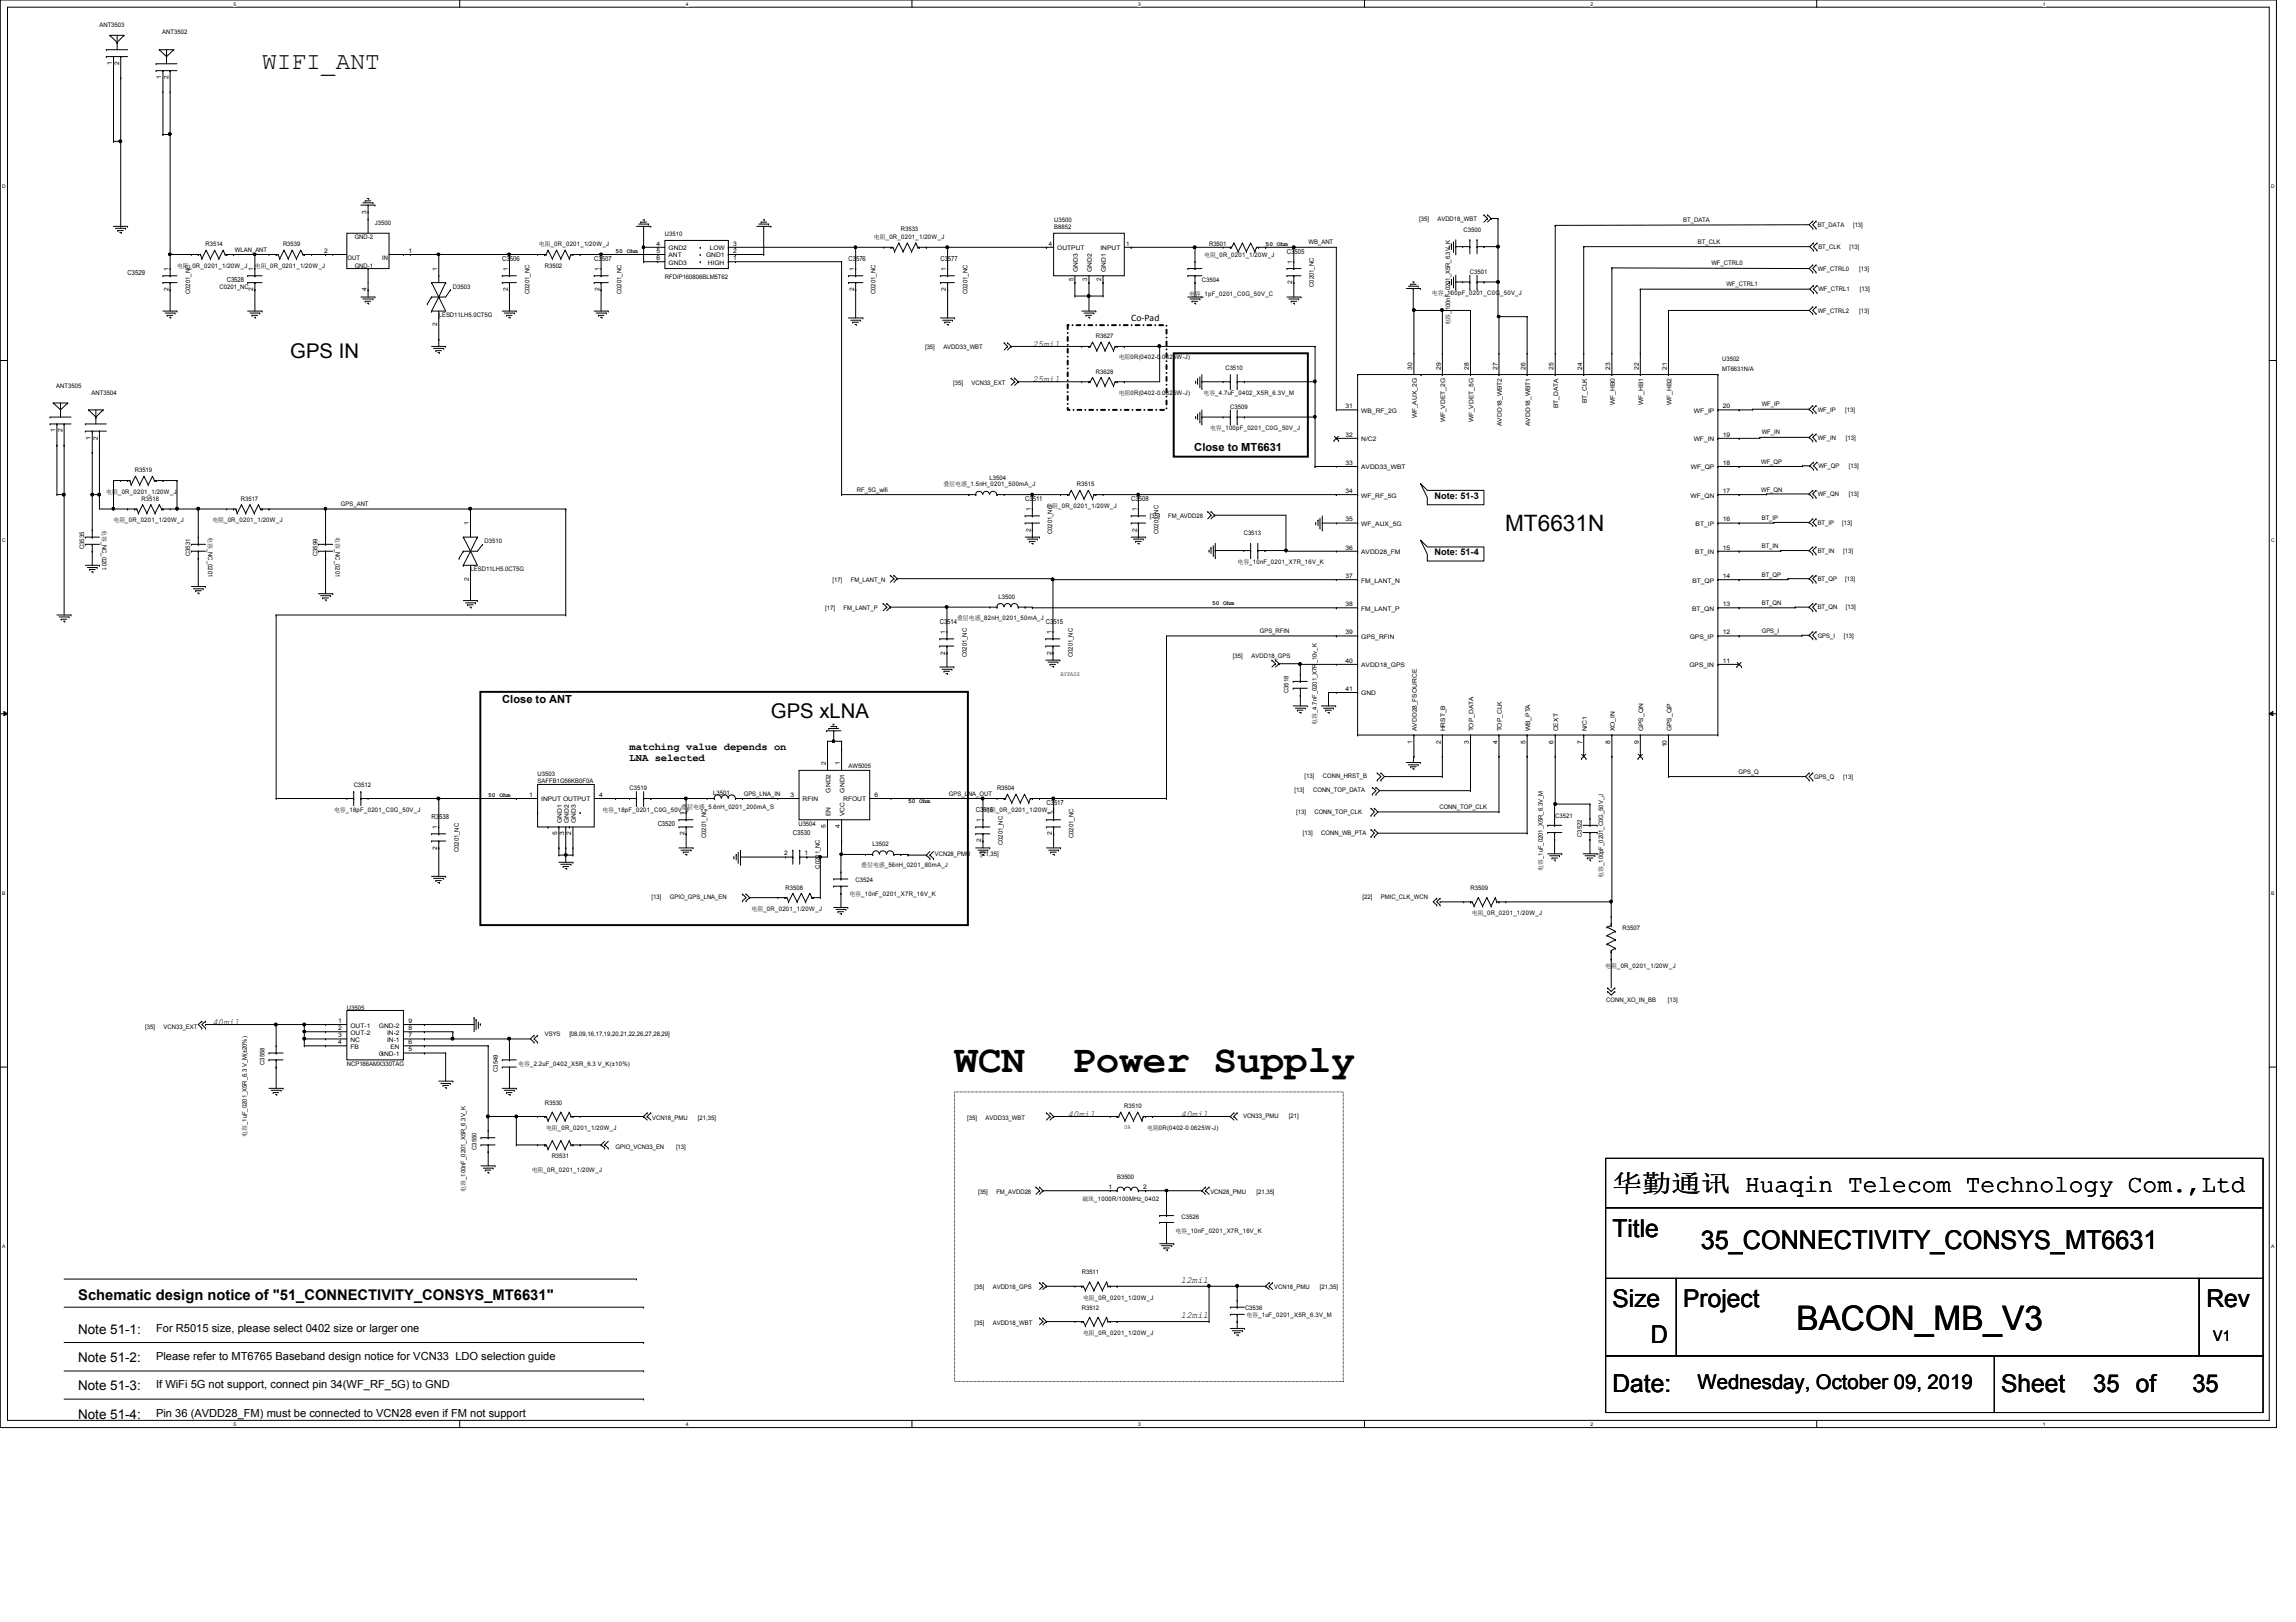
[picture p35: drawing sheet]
<svg xmlns="http://www.w3.org/2000/svg" width="297mm" height="210mm" viewBox="0 0 297 210" stroke-linecap="round" stroke-linejoin="round" font-family="sans-serif">
<defs><g id="words">
<g font-size="5.1">
<text x="123.5" y="138.7">WCN</text>
<text x="138.7" y="138.7">Power Supply</text>
</g>
<text font-size="4.4" x="232.4" y="172.1">BACON_MB_V3</text>
<text font-size="3.3" x="220" y="161.6">35_CONNECTIVITY_CONSYS_MT6631</text>
<g font-size="3.2">
<text x="33.9" y="8.9">WIFI_ANT</text>
<text x="208.6" y="154.2">华华华华 Huaqin Telecom Technology Com.,Ltd</text>
<text x="208.6" y="160">Title</text>
<text x="208.6" y="169.2">Size</text>
<text x="213.6" y="173.7">D</text>
<text x="217.8" y="169.2">Project</text>
<text x="285.5" y="169.2">Rev</text>
<text x="208.6" y="180.2">Date:</text>
<text x="258.9" y="180.2">Sheet</text>
<text x="270.8" y="180.2">35 of</text>
<text x="283.6" y="180.2">35</text>
</g>
<text font-size="2.9" x="194.7" y="68.7">MT6631N</text>
<g font-size="2.6">
<text x="37.5" y="46.3">GPS IN</text>
<text x="99.7" y="92.9">GPS xLNA</text>
<text x="219.6" y="179.7">Wednesday, October 09, 2019</text>
</g>
<g font-size="1.9">
<text x="10.1" y="168.2">Schematic design notice of &quot;51_CONNECTIVITY_CONSYS_MT6631&quot;</text>
<text x="286.3" y="173.5">V1</text>
</g>
<g font-size="1.7">
<text x="10.1" y="172.6">Note 51-1:</text>
<text x="10.1" y="176.3">Note 51-2:</text>
<text x="10.1" y="179.9">Note 51-3:</text>
<text x="10.1" y="183.6">Note 51-4:</text>
</g>
<g font-size="1.4">
<text x="154.5" y="58.4">Close to MT6631</text>
<text x="65" y="91">Close to ANT</text>
<text x="81.4" y="97.1">matching value depends on</text>
<text x="81.4" y="98.5">LNA selected</text>
<text x="20.2" y="172.4">For R5015 size, please select 0402 size or larger one</text>
<text x="20.2" y="176">Please refer to MT6765 Baseband design notice for VCN33 LDO selection guide</text>
<text x="20.2" y="179.7">If WiFi 5G not support, connect pin 34(WF_RF_5G) to GND</text>
<text x="20.2" y="183.3">Pin 36 (AVDD28_FM) must be connected to VCN28 even if FM not support</text>
</g>
<text font-size="1.3" x="146.3" y="41.5">Co-Pad</text>
<g font-size="1.2">
<text x="133.6" y="44.9">25mil</text>
<text x="133.6" y="49.4">25mil</text>
<text x="185.6" y="64.6">Note: 51-3</text>
<text x="185.6" y="71.9">Note: 51-4</text>
<text x="27.5" y="132.7">40mil</text>
<text x="138.1" y="144.6">40mil</text>
<text x="152.8" y="144.6">40mil</text>
<text x="152.8" y="166">12mil</text>
<text x="152.8" y="170.6">12mil</text>
</g>
<g font-size=".9">
<text x="16.5" y="35.6">C3529</text>
<text x="65" y="33.7">C3506</text>
<text x="76.9" y="33.7">C3507</text>
<text x="109.8" y="33.7">C3576</text>
<text x="121.7" y="33.7">C3577</text>
<text x="166.5" y="32.8">C3505</text>
<text x="29.3" y="36.5">C3528</text>
<text x="132.6" y="64.8">C3511</text>
<text x="146.3" y="64.8">C3508</text>
<text x="121.6" y="80.7">C3514</text>
<text x="135.3" y="80.7">C3515</text>
<text x="55.8" y="106">R3538</text>
<text x="85.1" y="106.9">C3520</text>
<text x="126.2" y="105.1">C3516</text>
<text x="135.4" y="104.1">C3517</text>
<text x="102.6" y="108.1">C3530</text>
</g>
<g font-size=".8">
<text x="12.9" y="3.5">ANT3503</text>
<text x="21" y="4.4">ANT3502</text>
<text x="14.5" y="8.4" transform="rotate(-90 14.5 8.4)">1</text>
<text x="15.4" y="8.4" transform="rotate(-90 15.4 8.4)">2</text>
<text x="20.9" y="10.2" transform="rotate(-90 20.9 10.2)">1</text>
<text x="21.8" y="10.2" transform="rotate(-90 21.8 10.2)">2</text>
<text x="47.4" y="27.7" transform="rotate(-90 47.4 27.7)">3</text>
<text x="48.5" y="29.1">J3500</text>
<text x="116.5" y="29.8">R3533</text>
<text x="136.4" y="28.7">U3500</text>
<text x="136.4" y="29.7">B8852</text>
<text x="183.6" y="28.7">[35]</text>
<text x="186" y="28.7">AVDD18_WBT</text>
<text x="217.8" y="28.8">BT_DATA</text>
<text x="235.2" y="29.4">BT_DATA</text>
<text x="239.7" y="29.4">[13]</text>
<text x="21.8" y="35.1" transform="rotate(-90 21.8 35.1)">1</text>
<text x="22.9" y="34.6">电电_0R_0201_1/20W_J</text>
<text x="26.6" y="31.9">R3514</text>
<text x="30.4" y="32.6">WLAN_ANT</text>
<text x="32.8" y="35.1" transform="rotate(-90 32.8 35.1)">1</text>
<text x="33" y="34.6">电电_0R_0201_1/20W_J</text>
<text x="36.6" y="31.9">R3539</text>
<text x="41.9" y="32.7">2</text>
<text x="45" y="33.7">OUT</text>
<text x="45.9" y="30.9">GND-2</text>
<text x="45.9" y="34.6">GND-1</text>
<text x="49.4" y="33.7">IN</text>
<text x="52.8" y="32.7">1</text>
<text x="56.6" y="35.1" transform="rotate(-90 56.6 35.1)">1</text>
<text x="65.7" y="35.1" transform="rotate(-90 65.7 35.1)">1</text>
<text x="69.7" y="31.9">电电_0R_0201_1/20W_J</text>
<text x="70.5" y="34.6">R3502</text>
<text x="77.6" y="35.1" transform="rotate(-90 77.6 35.1)">1</text>
<text x="79.6" y="32.7">50 Ohm</text>
<text x="84.9" y="31.8">4</text>
<text x="84.9" y="32.7">5</text>
<text x="84.9" y="33.7">6</text>
<text x="86" y="30.5">U3510</text>
<text x="86.5" y="32.4">GND2</text>
<text x="86.5" y="33.3">ANT</text>
<text x="86.5" y="34.2">GND3</text>
<text x="91.4" y="33.3">GND1</text>
<text x="91.6" y="34.2">HIGH</text>
<text x="91.8" y="32.4">LOW</text>
<text x="94.9" y="32.7">2</text>
<text x="94.9" y="33.7">1</text>
<text x="94.9" y="31.8">3</text>
<text x="110.5" y="35.1" transform="rotate(-90 110.5 35.1)">1</text>
<text x="113.1" y="30.9">电电_0R_0201_1/20W_J</text>
<text x="122.4" y="35.1" transform="rotate(-90 122.4 35.1)">1</text>
<text x="135.7" y="31.9">4</text>
<text x="136.8" y="32.4">OUTPUT</text>
<text x="139.4" y="35.2" transform="rotate(-90 139.4 35.2)">GND3</text>
<text x="141.3" y="35.2" transform="rotate(-90 141.3 35.2)">GND2</text>
<text x="142.4" y="32.4">INPUT</text>
<text x="143.1" y="35.2" transform="rotate(-90 143.1 35.2)">GND1</text>
<text x="145.7" y="31.9">1</text>
<text x="155.8" y="33.3">电电_0R_0201_1/20W_J</text>
<text x="156.4" y="31.9">R3501</text>
<text x="163.7" y="31.8">50 Ohm</text>
<text x="167.2" y="34.1" transform="rotate(-90 167.2 34.1)">1</text>
<text x="169.3" y="31.6">WB_ANT</text>
<text x="189.4" y="30.1">C3500</text>
<text x="190.2" y="35.4">C3501</text>
<text x="219.7" y="31.5">BT_CLK</text>
<text x="221.4" y="34.3">WF_CTRL0</text>
<text x="235.2" y="35.1">WF_CTRL0</text>
<text x="235.2" y="32.2">BT_CLK</text>
<text x="239.3" y="32.2">[13]</text>
<text x="240.5" y="35.1">[13]</text>
<text x="21.8" y="37.7" transform="rotate(-90 21.8 37.7)">2</text>
<text x="24.6" y="38.1" transform="rotate(-90 24.6 38.1)">C0201_NC</text>
<text x="28.4" y="37.3">C0201_NC</text>
<text x="32.8" y="37.7" transform="rotate(-90 32.8 37.7)">2</text>
<text x="47.4" y="37.7" transform="rotate(-90 47.4 37.7)">4</text>
<text x="56.8" y="41">LESD11LH5.0CT5G</text>
<text x="58.6" y="37.3">D3503</text>
<text x="65.7" y="37.7" transform="rotate(-90 65.7 37.7)">2</text>
<text x="68.5" y="38.1" transform="rotate(-90 68.5 38.1)">C0201_NC</text>
<text x="77.6" y="37.7" transform="rotate(-90 77.6 37.7)">2</text>
<text x="80.4" y="38.1" transform="rotate(-90 80.4 38.1)">C0201_NC</text>
<text x="86" y="36.1">RFDIP160806BLM5T62</text>
<text x="110.5" y="37.7" transform="rotate(-90 110.5 37.7)">2</text>
<text x="113.3" y="38.1" transform="rotate(-90 113.3 38.1)">C0201_NC</text>
<text x="122.4" y="37.7" transform="rotate(-90 122.4 37.7)">2</text>
<text x="125.2" y="38.1" transform="rotate(-90 125.2 38.1)">C0201_NC</text>
<text x="138.9" y="36.4" transform="rotate(-90 138.9 36.4)">5</text>
<text x="140.6" y="36.3" transform="rotate(-90 140.6 36.3)">3</text>
<text x="142.4" y="36.4" transform="rotate(-90 142.4 36.4)">2</text>
<text x="153.8" y="38.3">电兼_1pF_0201_C0G_50V_C</text>
<text x="155.5" y="36.4">C3504</text>
<text x="167.2" y="36.8" transform="rotate(-90 167.2 36.8)">2</text>
<text x="170" y="37.1" transform="rotate(-90 170 37.1)">C0201_NC</text>
<text x="185.2" y="38.2">电兼_100pF_0201_C0G_50V_J</text>
<text x="223.3" y="37">WF_CTRL1</text>
<text x="235.2" y="40.5">WF_CTRL2</text>
<text x="235.2" y="37.7">WF_CTRL1</text>
<text x="240.5" y="40.5">[13]</text>
<text x="240.6" y="37.7">[13]</text>
<text x="56.6" y="42.2" transform="rotate(-90 56.6 42.2)">2</text>
<text x="119.7" y="45.2">[35]</text>
<text x="122" y="45.2">AVDD33_WBT</text>
<text x="141.8" y="43.8">R3627</text>
<text x="144.7" y="46.5">电电0R(0402-0.0625W-J)</text>
<text x="158.5" y="47.9">C3510</text>
<text x="182.7" y="47.8" transform="rotate(-90 182.7 47.8)">30</text>
<text x="186.4" y="47.8" transform="rotate(-90 186.4 47.8)">29</text>
<text x="187.6" y="42.1" transform="rotate(-90 187.6 42.1)">电兼_100nF_0201_X5R_6.3V_K</text>
<text x="190" y="47.8" transform="rotate(-90 190 47.8)">28</text>
<text x="193.7" y="47.8" transform="rotate(-90 193.7 47.8)">27</text>
<text x="197.4" y="47.8" transform="rotate(-90 197.4 47.8)">26</text>
<text x="201" y="47.8" transform="rotate(-90 201 47.8)">25</text>
<text x="204.7" y="47.8" transform="rotate(-90 204.7 47.8)">24</text>
<text x="208.3" y="47.8" transform="rotate(-90 208.3 47.8)">23</text>
<text x="212" y="47.8" transform="rotate(-90 212 47.8)">22</text>
<text x="215.6" y="47.8" transform="rotate(-90 215.6 47.8)">21</text>
<text x="222.8" y="46.7">U3502</text>
<text x="222.8" y="48">MT6631N/A</text>
<text x="7.3" y="50.2">ANT3505</text>
<text x="11.9" y="51.1">ANT3504</text>
<text x="123.3" y="49.8">[35]</text>
<text x="125.7" y="49.8">VCN33_EXT</text>
<text x="141.8" y="48.3">R3628</text>
<text x="144.7" y="51.1">电电0R(0402-0.0625W-J)</text>
<text x="155.7" y="51.1">电兼_4.7uF_0402_X5R_6.3V_M</text>
<text x="159.2" y="52.9">C3509</text>
<text x="174.1" y="52.8">31</text>
<text x="176.1" y="53.4">WB_RF_2G</text>
<text x="201.6" y="52.8" transform="rotate(-90 201.6 52.8)">BT_DATA</text>
<text x="205.3" y="52.2" transform="rotate(-90 205.3 52.2)">BT_CLK</text>
<text x="208.9" y="52.4" transform="rotate(-90 208.9 52.4)">WF_HB0</text>
<text x="212.6" y="52.4" transform="rotate(-90 212.6 52.4)">WF_HB1</text>
<text x="216.2" y="52.4" transform="rotate(-90 216.2 52.4)">WF_HB2</text>
<text x="219.2" y="53.4">WF_IP</text>
<text x="222.9" y="52.8">20</text>
<text x="227.9" y="52.6">WF_IP</text>
<text x="235.2" y="53.3">WF_IP</text>
<text x="238.7" y="53.3">[13]</text>
<text x="7.2" y="56" transform="rotate(-90 7.2 56)">1</text>
<text x="8.1" y="56" transform="rotate(-90 8.1 56)">2</text>
<text x="11.7" y="56.9" transform="rotate(-90 11.7 56.9)">1</text>
<text x="12.7" y="56.9" transform="rotate(-90 12.7 56.9)">2</text>
<text x="156.5" y="55.6">电兼_100pF_0201_C0G_50V_J</text>
<text x="174.1" y="56.5">32</text>
<text x="176.1" y="57.1">N/C2</text>
<text x="183.3" y="54.1" transform="rotate(-90 183.3 54.1)">WF_AUX_2G</text>
<text x="187" y="54.7" transform="rotate(-90 187 54.7)">WF_VDET_2G</text>
<text x="190.6" y="54.7" transform="rotate(-90 190.6 54.7)">WF_VDET_5G</text>
<text x="194.3" y="55.2" transform="rotate(-90 194.3 55.2)">AVDD18_WBT2</text>
<text x="197.9" y="55.2" transform="rotate(-90 197.9 55.2)">AVDD18_WBT1</text>
<text x="219.1" y="57.1">WF_IN</text>
<text x="222.9" y="56.5">19</text>
<text x="227.8" y="60">WF_QP</text>
<text x="227.9" y="56.2">WF_IN</text>
<text x="235.2" y="56.9">WF_IN</text>
<text x="238.8" y="56.9">[13]</text>
<text x="13.8" y="63.9">电电_0R_0201_1/20W_J</text>
<text x="17.4" y="61.1">R3519</text>
<text x="18.3" y="64.8">R3518</text>
<text x="31.2" y="64.8">R3517</text>
<text x="44.1" y="65.5">GPS_ANT</text>
<text x="110.9" y="63.6">RF_5G_wifi</text>
<text x="122" y="62.9">叠叠电贴_1.5nH_0201_500mA_J</text>
<text x="128" y="62.1">L3504</text>
<text x="135.4" y="65.7">电电_0R_0201_1/20W_J</text>
<text x="139.3" y="62.9">R3515</text>
<text x="174.1" y="60.2">33</text>
<text x="174.1" y="63.8">34</text>
<text x="176.1" y="60.7">AVDD33_WBT</text>
<text x="176.1" y="64.4">WF_RF_5G</text>
<text x="218.7" y="64.4">WF_QN</text>
<text x="218.7" y="60.7">WF_QP</text>
<text x="222.9" y="60.2">18</text>
<text x="222.9" y="63.8">17</text>
<text x="227.8" y="63.6">WF_QN</text>
<text x="235.2" y="64.2">WF_QN</text>
<text x="235.2" y="60.6">WF_QP</text>
<text x="239.2" y="64.2">[13]</text>
<text x="239.2" y="60.6">[13]</text>
<text x="10.9" y="71.1" transform="rotate(-90 10.9 71.1)">C3535</text>
<text x="13.2" y="68.6" transform="rotate(90 13.2 68.6)">电兼_NC_0201</text>
<text x="14.7" y="67.5">电电_0R_0201_1/20W_J</text>
<text x="24.6" y="72" transform="rotate(-90 24.6 72)">C3531</text>
<text x="26.9" y="69.5" transform="rotate(90 26.9 69.5)">电兼_NC_0201</text>
<text x="27.5" y="67.5">电电_0R_0201_1/20W_J</text>
<text x="41.1" y="72" transform="rotate(-90 41.1 72)">C3599</text>
<text x="43.4" y="69.5" transform="rotate(90 43.4 69.5)">电兼_NC_0201</text>
<text x="60.7" y="67.9" transform="rotate(-90 60.7 67.9)">1</text>
<text x="62.7" y="70.3">D3510</text>
<text x="133.3" y="68.8" transform="rotate(-90 133.3 68.8)">2</text>
<text x="133.3" y="66.1" transform="rotate(-90 133.3 66.1)">1</text>
<text x="136.1" y="69.1" transform="rotate(-90 136.1 69.1)">C0201_NC</text>
<text x="147.1" y="68.8" transform="rotate(-90 147.1 68.8)">2</text>
<text x="147.1" y="66.1" transform="rotate(-90 147.1 66.1)">1</text>
<text x="148.8" y="67.1">[35]</text>
<text x="149.9" y="69.1" transform="rotate(-90 149.9 69.1)">C0201_NC</text>
<text x="151.1" y="67.1">FM_AVDD28</text>
<text x="160.9" y="69.3">C3513</text>
<text x="174.1" y="67.5">35</text>
<text x="174.1" y="71.1">36</text>
<text x="176.1" y="68.1">WF_AUX_5G</text>
<text x="176.1" y="71.7">AVDD28_FM</text>
<text x="219.3" y="71.7">BT_IN</text>
<text x="219.4" y="68.1">BT_IP</text>
<text x="222.9" y="71.1">15</text>
<text x="222.9" y="67.5">16</text>
<text x="227.9" y="67.3">BT_IP</text>
<text x="227.9" y="71">BT_IN</text>
<text x="235.2" y="67.9">BT_IP</text>
<text x="235.2" y="71.5">BT_IN</text>
<text x="238.3" y="67.9">[13]</text>
<text x="238.5" y="71.5">[13]</text>
<text x="60.7" y="75.2" transform="rotate(-90 60.7 75.2)">2</text>
<text x="60.9" y="73.9">LESD11LH5.0CT5G</text>
<text x="107.7" y="75.3">[17]</text>
<text x="110.1" y="75.3">FM_LANT_N</text>
<text x="129.2" y="77.5">L3500</text>
<text x="160.1" y="72.9">电兼_10nF_0201_X7R_16V_K</text>
<text x="174.1" y="74.8">37</text>
<text x="176.1" y="75.4">FM_LANT_N</text>
<text x="218.9" y="75.4">BT_QP</text>
<text x="222.9" y="74.8">14</text>
<text x="227.9" y="74.6">BT_QP</text>
<text x="235.2" y="75.2">BT_QP</text>
<text x="238.7" y="75.2">[13]</text>
<text x="106.8" y="79">[17]</text>
<text x="109.1" y="79">FM_LANT_P</text>
<text x="122.3" y="82" transform="rotate(-90 122.3 82)">1</text>
<text x="123.8" y="80.2">叠叠电贴_82nH_0201_50mA_J</text>
<text x="136" y="82" transform="rotate(-90 136 82)">1</text>
<text x="156.8" y="78.3">50 Ohm</text>
<text x="163" y="81.9">GPS_RFIN</text>
<text x="174.1" y="78.4">38</text>
<text x="174.1" y="82.1">39</text>
<text x="176.1" y="79">FM_LANT_P</text>
<text x="176.1" y="82.7">GPS_RFIN</text>
<text x="218.6" y="82.7">GPS_IP</text>
<text x="218.9" y="79">BT_QN</text>
<text x="222.9" y="82.1">12</text>
<text x="222.9" y="78.4">13</text>
<text x="227.9" y="78.3">BT_QN</text>
<text x="227.9" y="81.9">GPS_I</text>
<text x="235.2" y="82.5">GPS_I</text>
<text x="235.2" y="78.9">BT_QN</text>
<text x="238.5" y="82.5">[13]</text>
<text x="238.8" y="78.9">[13]</text>
<text x="122.3" y="84.7" transform="rotate(-90 122.3 84.7)">2</text>
<text x="125.1" y="85" transform="rotate(-90 125.1 85)">C0201_NC</text>
<text x="136" y="84.7" transform="rotate(-90 136 84.7)">2</text>
<text x="137.2" y="87.5">BYPASS</text>
<text x="138.8" y="85" transform="rotate(-90 138.8 85)">C0201_NC</text>
<text x="159.5" y="85.1">[35]</text>
<text x="161.9" y="85.1">AVDD18_GPS</text>
<text x="166.7" y="89.7" transform="rotate(-90 166.7 89.7)">C3518</text>
<text x="174.1" y="85.8">40</text>
<text x="174.1" y="89.4">41</text>
<text x="176.1" y="86.4">AVDD18_GPS</text>
<text x="218.6" y="86.4">GPS_IN</text>
<text x="222.9" y="85.8">11</text>
<text x="170.3" y="93.8" transform="rotate(-90 170.3 93.8)">电兼_4.7nF_0201_X7R_10v_K</text>
<text x="176.1" y="90">GND</text>
<text x="183.3" y="94.7" transform="rotate(-90 183.3 94.7)">AVDD28_FSOURCE</text>
<text x="187" y="94.7" transform="rotate(-90 187 94.7)">HRST_B</text>
<text x="190.6" y="94.7" transform="rotate(-90 190.6 94.7)">TOP_DATA</text>
<text x="194.3" y="94.7" transform="rotate(-90 194.3 94.7)">TOP_CLK</text>
<text x="197.9" y="94.7" transform="rotate(-90 197.9 94.7)">WB_PTA</text>
<text x="201.6" y="94.7" transform="rotate(-90 201.6 94.7)">CEXT</text>
<text x="205.3" y="94.7" transform="rotate(-90 205.3 94.7)">N/C1</text>
<text x="208.9" y="94.7" transform="rotate(-90 208.9 94.7)">XO_IN</text>
<text x="212.6" y="94.7" transform="rotate(-90 212.6 94.7)">GPS_QN</text>
<text x="216.2" y="94.7" transform="rotate(-90 216.2 94.7)">GPS_QP</text>
<text x="45.8" y="101.8">C3512</text>
<text x="69.6" y="100.5">U3503</text>
<text x="69.6" y="101.3">SAFFB1G56KB0F0A</text>
<text x="106.8" y="99.1" transform="rotate(-90 106.8 99.1)">2</text>
<text x="108.7" y="99.1" transform="rotate(-90 108.7 99.1)">1</text>
<text x="109.8" y="99.4">AW5005</text>
<text x="168.8" y="100.7">[13]</text>
<text x="171.2" y="100.7">CONN_HRST_B</text>
<text x="182.7" y="96.2" transform="rotate(-90 182.7 96.2)">1</text>
<text x="186.4" y="96.2" transform="rotate(-90 186.4 96.2)">2</text>
<text x="190" y="96.2" transform="rotate(-90 190 96.2)">3</text>
<text x="193.7" y="96.2" transform="rotate(-90 193.7 96.2)">4</text>
<text x="197.4" y="96.2" transform="rotate(-90 197.4 96.2)">5</text>
<text x="201" y="96.2" transform="rotate(-90 201 96.2)">6</text>
<text x="204.7" y="96.2" transform="rotate(-90 204.7 96.2)">7</text>
<text x="208.3" y="96.2" transform="rotate(-90 208.3 96.2)">8</text>
<text x="212" y="96.2" transform="rotate(-90 212 96.2)">9</text>
<text x="215.6" y="96.7" transform="rotate(-90 215.6 96.7)">10</text>
<text x="224.9" y="100.1">GPS_Q</text>
<text x="234.7" y="100.8">GPS_Q</text>
<text x="238.5" y="100.8">[13]</text>
<text x="43.2" y="105">电兼_18pF_0201_C0G_50V_J</text>
<text x="56.6" y="107.3" transform="rotate(-90 56.6 107.3)">1</text>
<text x="63.2" y="103.1">50 Ohm</text>
<text x="68.4" y="103.1">1</text>
<text x="70" y="103.7">INPUT OUTPUT</text>
<text x="72.7" y="106.6" transform="rotate(-90 72.7 106.6)">GND1</text>
<text x="73.6" y="106.6" transform="rotate(-90 73.6 106.6)">GND2</text>
<text x="74.5" y="106.6" transform="rotate(-90 74.5 106.6)">GND3</text>
<text x="77.5" y="103.1">4</text>
<text x="77.9" y="105">电兼_18pF_0201_C0G_50V_J</text>
<text x="81.4" y="102.3">C3519</text>
<text x="88.1" y="104.6">叠叠电贴_5.6nH_0201_200mA_S</text>
<text x="88.6" y="105.5" transform="rotate(-90 88.6 105.5)">1</text>
<text x="92.3" y="102.8">L3501</text>
<text x="96.2" y="103">GPS_LNA_IN</text>
<text x="102.3" y="103.1">3</text>
<text x="103.3" y="106.9">U3504</text>
<text x="103.8" y="103.7">RFIN</text>
<text x="106.8" y="107.2" transform="rotate(-90 106.8 107.2)">5</text>
<text x="107.4" y="105.6" transform="rotate(-90 107.4 105.6)">EN</text>
<text x="107.4" y="102.6" transform="rotate(-90 107.4 102.6)">GND2</text>
<text x="108.7" y="107.2" transform="rotate(-90 108.7 107.2)">4</text>
<text x="109.1" y="103.7">RFOUT</text>
<text x="109.3" y="105.6" transform="rotate(-90 109.3 105.6)">VCC</text>
<text x="109.3" y="102.6" transform="rotate(-90 109.3 102.6)">GND1</text>
<text x="113.2" y="103.1">6</text>
<text x="117.5" y="103.9">50 Ohm</text>
<text x="122.8" y="103">GPS_LNA_OUT</text>
<text x="127" y="106.4" transform="rotate(-90 127 106.4)">1</text>
<text x="127.3" y="105">电电_0R_0201_1/20W_J</text>
<text x="129" y="102.3">R3504</text>
<text x="136.1" y="105.5" transform="rotate(-90 136.1 105.5)">1</text>
<text x="167.5" y="102.5">[13]</text>
<text x="167.7" y="105.3">[13]</text>
<text x="169.9" y="102.5">CONN_TOP_DATA</text>
<text x="170" y="105.3">CONN_TOP_CLK</text>
<text x="186.2" y="104.7">CONN_TOP_CLK</text>
<text x="201.2" y="105.9">C3521</text>
<text x="56.6" y="109.9" transform="rotate(-90 56.6 109.9)">2</text>
<text x="59.3" y="110.3" transform="rotate(-90 59.3 110.3)">C0201_NC</text>
<text x="72.1" y="108.1" transform="rotate(-90 72.1 108.1)">5</text>
<text x="73" y="108.1" transform="rotate(-90 73 108.1)">3</text>
<text x="73.9" y="108.1" transform="rotate(-90 73.9 108.1)">2</text>
<text x="88.6" y="108.1" transform="rotate(-90 88.6 108.1)">2</text>
<text x="91.4" y="108.5" transform="rotate(-90 91.4 108.5)">C0201_NC</text>
<text x="101.5" y="110.7">2</text>
<text x="104.1" y="110.7">1</text>
<text x="106.1" y="112.4" transform="rotate(-90 106.1 112.4)">C0201_NC</text>
<text x="111.4" y="112.2">叠叠电贴_56nH_0201_80mA_J</text>
<text x="112.9" y="109.5">L3502</text>
<text x="120.9" y="110.8">VCN28_PMU</text>
<text x="126.9" y="110.8">[21,35]</text>
<text x="127" y="109" transform="rotate(-90 127 109)">2</text>
<text x="129.7" y="109.4" transform="rotate(-90 129.7 109.4)">C0201_NC</text>
<text x="136.1" y="108.1" transform="rotate(-90 136.1 108.1)">2</text>
<text x="138.9" y="108.5" transform="rotate(-90 138.9 108.5)">C0201_NC</text>
<text x="168.6" y="108">[13]</text>
<text x="170.9" y="108">CONN_WB_PTA</text>
<text x="199.6" y="112.7" transform="rotate(-90 199.6 112.7)">电兼_1uF_0201_X5R_6.3V_M</text>
<text x="204.6" y="108.3" transform="rotate(-90 204.6 108.3)">C3522</text>
<text x="207.4" y="113.6" transform="rotate(-90 207.4 113.6)">电兼_100pF_0201_C0G_50V_J</text>
<text x="84.3" y="116.4">[13]</text>
<text x="86.7" y="116.4">GPIO_GPS_LNA_EN</text>
<text x="97.2" y="117.9">电电_0R_0201_1/20W_J</text>
<text x="101.6" y="115.2">R3508</text>
<text x="109.9" y="116">电兼_10nF_0201_X7R_16V_K</text>
<text x="110.7" y="114.2">C3524</text>
<text x="176.3" y="116.4">[22]</text>
<text x="178.6" y="116.4">PMIC_CLK_WCN</text>
<text x="190.2" y="115.2">R3509</text>
<text x="190.4" y="118.4">电电_0R_0201_1/20W_J</text>
<text x="207.7" y="125.3">电电_0R_0201_1/20W_J</text>
<text x="209.9" y="120.3">R3507</text>
<text x="44.9" y="130.6">U3505</text>
<text x="207.8" y="129.7">CONN_XO_IN_BB</text>
<text x="215.8" y="129.7">[13]</text>
<text x="18.8" y="133.2">[35]</text>
<text x="21.2" y="133.2">VCN33_EXT</text>
<text x="34.2" y="137.8" transform="rotate(-90 34.2 137.8)">C3558</text>
<text x="43.8" y="132.4">1</text>
<text x="43.8" y="133.3">2</text>
<text x="43.8" y="134.2">3</text>
<text x="43.8" y="135.1">4</text>
<text x="44.9" y="137.9">NCP186AMX330TAG</text>
<text x="45.3" y="133">OUT-1</text>
<text x="45.3" y="133.9">OUT-2</text>
<text x="45.3" y="134.8">NC</text>
<text x="45.3" y="135.7">FB</text>
<text x="49" y="136.7">GND-1</text>
<text x="49" y="133">GND-2</text>
<text x="50.1" y="134.8">IN-1</text>
<text x="50.1" y="133.9">IN-2</text>
<text x="50.5" y="135.7">EN</text>
<text x="52.8" y="136.1">5</text>
<text x="52.8" y="132.4">9</text>
<text x="52.8" y="135.1">6</text>
<text x="52.8" y="134.2">7</text>
<text x="52.8" y="133.3">8</text>
<text x="67.1" y="137.9">电兼_2.2uF_0402_X5R_6.3 V_K(±10%)</text>
<text x="70.5" y="134.1">VSYS</text>
<text x="73.7" y="134.1">[08,09,16,17,19,20,21,22,26,27,28,29]</text>
<text x="64.4" y="138.7" transform="rotate(-90 64.4 138.7)">C3549</text>
<text x="70.5" y="143">R3530</text>
<text x="145.5" y="143.4">R3510</text>
<text x="31.9" y="147.1" transform="rotate(-90 31.9 147.1)">电兼_1uF_0201_X5R_6.3 V_M(±20%)</text>
<text x="61.6" y="148.8" transform="rotate(-90 61.6 148.8)">C3550</text>
<text x="70.7" y="146.3">电电_0R_0201_1/20W_J</text>
<text x="71.4" y="149.8">R3531</text>
<text x="79.6" y="148.7">GPIO_VCN33_EN</text>
<text x="84.4" y="144.9">VCN18_PMU</text>
<text x="87.5" y="148.7">[13]</text>
<text x="90.3" y="144.9">[21,35]</text>
<text x="125.1" y="144.9">[35]</text>
<text x="127.5" y="144.9">AVDD33_WBT</text>
<text x="145.5" y="146.1">0R</text>
<text x="148.4" y="146.2">电电0R(0402-0.0625W-J)</text>
<text x="160.8" y="144.7">VCN33_PMU</text>
<text x="166.7" y="144.7">[21]</text>
<text x="60.2" y="154.2" transform="rotate(-90 60.2 154.2)">电兼_100nF_0201_X5R_6.3V_K</text>
<text x="68.8" y="151.6">电电_0R_0201_1/20W_J</text>
<text x="126.5" y="154.5">[35]</text>
<text x="128.9" y="154.5">FM_AVDD28</text>
<text x="140" y="155.4">磁磁_1000R/100MHz_0402</text>
<text x="143.4" y="153.9">1</text>
<text x="144.5" y="152.6">B3500</text>
<text x="147.9" y="153.9">2</text>
<text x="156.6" y="154.5">VCN28_PMU</text>
<text x="162.6" y="154.5">[21,35]</text>
<text x="152.1" y="159.5">电兼_10nF_0201_X7R_16V_K</text>
<text x="152.9" y="157.7">C3526</text>
<text x="126.1" y="166.8">[35]</text>
<text x="128.4" y="166.8">AVDD18_GPS</text>
<text x="140" y="164.9">R3511</text>
<text x="164.8" y="166.8">VCN18_PMU</text>
<text x="170.8" y="166.8">[21,35]</text>
<text x="126.1" y="171.4">[35]</text>
<text x="128.4" y="171.4">AVDD18_WBT</text>
<text x="140" y="169.5">R3512</text>
<text x="140.1" y="168.2">电电_0R_0201_1/20W_J</text>
<text x="140.1" y="172.8">电电_0R_0201_1/20W_J</text>
<text x="161.1" y="169.6">C3536</text>
<text x="161.2" y="170.5">电兼_1uF_0201_X5R_6.3V_M</text>
</g>
<g font-size=".6">
<text x="30.2" y=".7">5</text>
<text x="88.7" y=".7">4</text>
<text x="147.2" y=".7">3</text>
<text x="205.8" y=".7">2</text>
<text x="264.3" y=".7">1</text>
<text x=".3" y="24.4">D</text>
<text x="293.8" y="24.4">D</text>
<text x=".3" y="70.1">C</text>
<text x="293.8" y="70.1">C</text>
<text x=".3" y="115.8">B</text>
<text x="293.8" y="115.8">B</text>
<text x=".3" y="161.5">A</text>
<text x="293.8" y="161.5">A</text>
<text x="30.2" y="184.5">5</text>
<text x="88.7" y="184.5">4</text>
<text x="147.2" y="184.5">3</text>
<text x="205.8" y="184.5">2</text>
<text x="264.3" y="184.5">1</text>
</g>
</g></defs>
<path d="M0 0h294.5v184.7h-294.5zM1 .9h292.6v182.9h-292.6z" fill="none" stroke="#000" stroke-width=".13"/>
<g fill="#fff">
<path d="M30.2 .1h.4v.7h-.4z"/>
<path d="M30.2 183.9h.4v.8h-.4z"/>
</g>
<path d="M59.5 0v.9M59.5 183.8v.9" fill="none" stroke="#000" stroke-width=".13"/>
<g fill="#fff">
<path d="M88.7 .1h.4v.7h-.4z"/>
<path d="M88.7 183.9h.4v.8h-.4z"/>
</g>
<path d="M118 0v.9M118 183.8v.9" fill="none" stroke="#000" stroke-width=".13"/>
<g fill="#fff">
<path d="M147.2 .1h.4v.7h-.4z"/>
<path d="M147.2 183.9h.4v.8h-.4z"/>
</g>
<path d="M176.5 0v.9M176.5 183.8v.9" fill="none" stroke="#000" stroke-width=".13"/>
<g fill="#fff">
<path d="M205.8 .1h.3v.7h-.3z"/>
<path d="M205.8 183.9h.3v.8h-.3z"/>
</g>
<path d="M235 0v.9M235 183.8v.9" fill="none" stroke="#000" stroke-width=".13"/>
<g fill="#fff">
<path d="M264.3 .1h.3v.7h-.3z"/>
<path d="M264.3 183.9h.3v.8h-.3z"/>
<path d="M.3 23.8h.5v.7h-.5z"/>
<path d="M293.8 23.8h.5v.7h-.5z"/>
<path d="M.3 69.5h.5v.7h-.5z"/>
<path d="M293.8 69.5h.5v.7h-.5z"/>
</g>
<path d="M0 46.7h1M293.6 46.7h.9" fill="none" stroke="#000" stroke-width=".13"/>
<g fill="#fff">
<path d="M.3 115.2h.4v.8h-.4z"/>
<path d="M293.8 115.2h.5v.8h-.5z"/>
</g>
<path d="M0 92.4h1M.5 92.1l.5 .3-.5 .2zM293.6 92.4l.4-.3v.5zM293.6 92.4h.9" fill="none" stroke="#000" stroke-width=".13"/>
<path d="M.5 92.1l.5 .3-.5 .2zM293.6 92.4l.4-.3v.5z" fill="#000"/>
<g fill="#fff">
<path d="M.3 161h.4v.7h-.4z"/>
<path d="M293.8 161h.4v.7h-.4z"/>
</g>
<g fill="none" stroke="#000" stroke-width=".13">
<path d="M13.8 6.4h.1M13.8 7.3h.1M13.8 6.4h2.7M13.8 7.3h2.7M14.2 4.6h.1M14.2 4.6h1.8M14.2 4.6l1 .9M14.7 7.3h.1M14.7 10.1h.1M14.7 18.3h.1M14.7 7.3v11M14.7 18.3h.9"/>
<path d="M15.2 5.5h.1M15.2 4.6v1.8M15.4 18.2h.3v.2h-.3zM15.6 7.3h.1M15.6 10.1h.1M15.6 18.3h.1M15.6 7.3v22M16 4.6h.1M16 4.6l-.8 .9M20.2 8.3h.1M20.2 9.1h.1M20.2 8.3h2.7"/>
<path d="M20.2 9.1h2.7M20.6 6.4h.1M20.6 6.4h1.9M20.6 6.4l.9 .9M21.1 9.1h.1M21.1 11.9h.1M21.1 17.4h.1M21.1 9.1v8.3M21.1 17.4h.9M21.5 7.3h.1M21.5 6.4v1.9M21.8 17.2h.3v.3h-.3z"/>
<path d="M22 9.1h.1M22 11.9h.1M22 17.4h.1M22 9.1v26.6M22.5 6.4h.1M22.5 6.4l-1 .9M14.7 29.3h1.8M14.9 29.5h1.4M15.2 29.8h.1M15.2 29.8h.8M15.5 30.1h.2M15.6 29.3h.1"/>
<path d="M15.7 30.1h.1M16.3 29.5h.1M16.5 29.3h.1M21.1 35.7h.1M21.1 36.6h.1M21.1 35.7h1.8M21.1 36.6h1.8M21.8 32.8h.3v.2h-.3zM22 35.7h.1M22 36.6h.1M22 34.8h.1M22 37.5h.1"/>
<path d="M22 32.9h.1M22 32.9h3.9M22 36.6v3.7M24.8 32.9h.1M25.7 32.9h.1M25.9 32.9h.1M25.9 32.9l.2 .6M26.1 33.5h.1M26.7 32.4h.1M26.7 32.4l-.6 1.1M26.7 32.4l.5 1.1M27.2 33.5h.1"/>
<path d="M27.8 32.4h.1M27.8 32.4l-.6 1.1M27.8 32.4l.5 1.1M28.3 33.5h.1M28.9 32.4h.1M28.9 32.4l-.6 1.1M28.9 32.4l.2 .5M29.1 32.9h.1M29.1 32.9h6.9M29.3 32.9h.1M30.2 32.9h.1M32 35.7h.1"/>
<path d="M32 36.6h.1M32 35.7h1.9M32 36.6h1.9M32.8 32.8h.2v.2h-.2zM33 35.7h.1M33 36.6h.1M33 34.8h.1M33 37.5h.1M33 32.9h.1M33 32.9v2.8M33 36.6v3.7M34.8 32.9h.1"/>
<path d="M35.7 32.9h.1M36 32.9h.1M36 32.9l.2 .6M36.2 33.5h.1M36.7 32.4h.1M36.7 32.4l-.5 1.1M36.7 32.4l.6 1.1M37.3 33.5h.1M37.8 32.4h.1M37.8 32.4l-.5 1.1M37.8 32.4l.6 1.1M38.4 33.5h.1"/>
<path d="M38.9 32.4h.1M38.9 32.4l-.5 1.1M38.9 32.4l.3 .5M39.2 32.9h.1M39.2 32.9h5.7M39.4 32.9h.1M40.3 32.9h.1M42.1 32.9h.1M43 32.9h.1M44.9 30.2h5.4v4.6h-5.4zM46.7 38.4h1.8M46.7 26.5h1.8"/>
<path d="M46.9 38.7h1.4M46.9 26.2h1.4M47.2 39h.1M47.2 26h.1M47.2 39h.8M47.2 26h.8M47.5 39.2h.2M47.5 25.7h.2M47.6 28.4h.1M47.6 34.8h.1M47.6 27.4h.1M47.6 37.5h.1"/>
<path d="M47.6 26.5h.1M47.6 26.5v3.7M47.6 34.8v3.6M47.7 39.2h.1M47.7 25.7h.1M48.3 38.7h.1M48.3 26.2h.1M48.5 38.4h.1M48.5 26.5h.1M50.3 32.9h20.4M52.2 32.9h.1M53.1 32.9h.1"/>
<path d="M55.3 39.3h.1M55.8 36.6h.1M55.8 38.4h.1M55.8 36.6h1.9M55.8 36.6l1 1.8M55.8 38.4l-.5 .9M56.6 32.8h.2v.2h-.2zM56.8 38.4h.1M56.8 35.7h.1M56.8 32.9h.1M56.8 38.4l.9 1.9h-1.9M56.8 32.9v3.7"/>
<path d="M56.8 38.4l-1 1.9M57.7 36.6h.1M57.7 36.6l-.9 1.8M58.3 37.5h.1M58.3 37.5l-.6 .9h-1.9M65 35.7h.1M65 36.6h.1M65 35.7h1.8M65 36.6h1.8M65.7 32.8h.3v.2h-.3zM65.9 35.7h.1M65.9 36.6h.1"/>
<path d="M65.9 34.8h.1M65.9 37.5h.1M65.9 32.9h.1M65.9 32.9v2.8M65.9 36.6v3.7M69.6 32.9h.1M70.5 32.9h.1M70.7 32.9h.1M70.9 32.4h.1M70.9 32.4l.6 1.1M70.9 32.4l-.2 .5M71.5 33.5h.1"/>
<path d="M72 32.4h.1M72 32.4l.6 1.1M72 32.4l-.5 1.1M72.6 33.5h.1M73.1 32.4h.1M73.1 32.4l.6 1.1M73.1 32.4l-.5 1.1M73.7 33.5h.1M73.9 32.9h.1M73.9 32.9h12.1M73.9 32.9l-.2 .6M74.1 32.9h.1"/>
<path d="M75.1 32.9h.1M76.9 35.7h.1M76.9 36.6h.1M76.9 35.7h1.8M76.9 36.6h1.8M77.6 32.8h.3v.2h-.3zM77.8 35.7h.1M77.8 36.6h.1M77.8 34.8h.1M77.8 37.5h.1M77.8 32.9h.1M77.8 32.9v2.8"/>
<path d="M77.8 36.6v3.7M82.3 29.3h1.9M82.6 29h1.3M82.9 28.7h.1M82.9 28.7h.7M83.1 31.9h.2v.2h-.2zM83.2 28.4h.2M83.3 33.9h.1M83.3 29.3h.1M83.3 32h.1M83.3 32h2.7M83.3 33.9h2.7"/>
<path d="M83.3 29.3v4.6M83.4 28.4h.1M83.9 29h.1M84.2 29.3h.1M85.1 32h.1M85.1 32.9h.1M85.1 33.9h.1M86 31.1h8.2v3.7h-8.2zM90.6 33.9h.1M90.6 32.9h.1M90.6 32h.1M94.2 32h.1"/>
<path d="M94.2 32.9h.1M94.2 33.9h.1M94.2 32h21.3M94.2 32.9h4.6M94.2 33.9h14.7M95.2 33.9h.1M95.2 32.9h.1M95.2 32h.1M97.9 29.3h1.8M98.2 29h1.2M98.5 28.7h.1M98.5 28.7h.7"/>
<path d="M98.7 28.4h.2M98.8 32.9h.1M98.8 29.3h.1M98.8 29.3v3.6M98.9 28.4h.1M99.4 29h.1M99.7 29.3h.1M108.9 33.9h.1M108.9 33.9v30.1M109.8 35.7h.1M109.8 36.6h.1M109.8 35.7h1.8"/>
<path d="M109.8 36.6h1.8M110.6 31.9h.2v.2h-.2zM110.7 35.7h.1M110.7 36.6h.1M110.7 34.8h.1M110.7 37.5h.1M110.7 32h.1M110.7 32v3.7M110.7 36.6v4.5M114.3 32h.1M115.3 32h.1M115.5 32h.1"/>
<path d="M115.5 32l.2 .6M115.7 32.6h.1M116.3 31.5h.1M116.3 31.5l-.6 1.1M116.3 31.5l.5 1.1M116.8 32.6h.1M117.4 31.5h.1M117.4 31.5l-.6 1.1M117.4 31.5l.5 1.1M117.9 32.6h.1M118.5 31.5h.1M118.5 31.5l-.6 1.1"/>
<path d="M118.5 31.5l.2 .5M118.7 32h.1M118.7 32h17.6M118.9 32h.1M119.8 32h.1M121.7 35.7h.1M121.7 36.6h.1M121.7 35.7h1.8M121.7 36.6h1.8M122.4 31.9h.3v.2h-.3zM122.6 35.7h.1M122.6 36.6h.1"/>
<path d="M122.6 34.8h.1M122.6 37.5h.1M122.6 32h.1M122.6 32v3.7M122.6 36.6v4.5M135.4 32h.1M136.3 30.2h9.2v5.5h-9.2zM139.1 36.6h.1M139.1 38.3h.1M139.1 35.7v2.6M139.1 38.3h3.6M140.7 38.2h.3v.2h-.3z"/>
<path d="M140.9 36.6h.1M140.9 38.3h.1M140.9 35.7v4.6M142.7 36.6h.1M142.7 38.3h.1M142.7 35.7v2.6M145.5 32h13.8M146.3 32h.1M153.7 34.8h.1M153.7 35.7h.1M153.7 38.4h1.8M153.7 35.7h1.8"/>
<path d="M153.7 34.8h1.8M154 38.7h1.2M154.2 39h.1M154.2 39h.7M154.4 31.9h.3v.2h-.3zM154.5 39.2h.2M154.6 34.8h.1M154.6 35.7h.1M154.6 33.9h.1M154.6 36.6h.1M154.6 32h.1M154.6 32v2.8"/>
<path d="M154.6 35.7v2.7M154.7 39.2h.1M155.2 38.7h.1M155.5 38.4h.1M158.2 32h.1M159.2 32h.1M159.3 32h.1M159.6 31.5h.1M159.6 31.5l.6 1.1M159.6 31.5l-.3 .5M160.2 32.6h.1M160.7 31.5h.1"/>
<path d="M160.7 31.5l.5 1.1M160.7 31.5l-.5 1.1M161.2 32.6h.1M161.8 31.5h.1M161.8 31.5l.5 1.1M161.8 31.5l-.6 1.1M162.3 32.6h.1M162.6 32h.1M162.6 32h10.3M162.6 32l-.3 .6M162.8 32h.1M163.7 32h.1"/>
<path d="M166.5 34.8h.1M166.5 35.7h.1M166.5 38.4h1.8M166.5 35.7h1.8M166.5 34.8h1.8M166.7 38.7h1.3M167 39h.1M167 39h.8M167.3 31.9h.2v.2h-.2zM167.3 39.2h.2M167.4 34.8h.1M167.4 35.7h.1"/>
<path d="M167.4 33.9h.1M167.4 36.6h.1M167.4 32h.1M167.4 32v2.8M167.4 35.7v2.7M167.5 39.2h.1M168 38.7h.1M168.3 38.4h.1M172.9 32h.1M172.9 32v21M181.9 37.3h1.9M182.2 37h1.3"/>
<path d="M182.5 36.8h.1M182.5 36.8h.7M182.7 36.5h.2M182.8 40h.2v.2h-.2zM182.8 37.3h.1M182.8 37.3v2.9h7.4M182.9 36.5h.1M183.5 37h.1M183.8 37.3h.1M186.4 40h.3v.2h-.3zM187.5 36.6h.1M187.5 32h.1"/>
<path d="M187.5 31.8v.2M187.5 36.4v.2M187.8 36.2h.1M187.8 31.6h.1M187.8 31.6v.7M187.8 36.2v.7M188 37.1h.1M188 32.6h.1M188 31.3v1.3M188 35.9v1.2M188.3 37.4h.1M188.3 32.9h.1"/>
<path d="M188.3 31.9h.1M188.3 36.5h.1M188.3 36.5h1.9M188.3 31v1.9M188.3 35.6v1.8M188.3 31.9h1.9M189.2 31.9h.1M189.2 36.5h.1M190.2 31h.1M190.2 31.9h.1M190.2 36.5h.1M190.2 37.4h.1"/>
<path d="M190.2 31v1.9M190.2 35.6v1.8M191.1 31.9h.1M191.1 31h.1M191.1 37.4h.1M191.1 36.5h.1M191.1 36.5h2.8M191.1 31v1.9M191.1 35.6v1.8M191.1 31.9h2.7M192 27.8h.1M192 31.9h.1"/>
<path d="M192 36.5h.1M192 27.8l.4 .5M192.4 28.3h.1M192.4 27.8h.1M192.4 28.3l-.4 .4M192.4 27.8l.5 .5M192.9 28.3h.1M192.9 28.3l-.5 .4M192.9 28.3h.9M193.7 36.4h.2v.2h-.2zM193.7 31.8h.2v.2h-.2zM193.8 31.9h.1"/>
<path d="M193.8 28.3h.1M193.8 28.3v12.7M193.9 36.5h.1M201.2 29.2h.1M201.2 29.2v19.3M204.9 31.9h.1M204.9 31.9h29.2M204.9 31.9v16.6M208.5 34.7h.1M208.5 34.7v13.8M208.5 34.7l25.6 .1M212.2 37.4h.1"/>
<path d="M212.2 37.4v11.1M212.2 37.4h21.9M234.1 29.1l.4 .4M234.1 34.8l.4 .4M234.1 29.1l-32.9 .1M234.1 37.4l.5 .5M234.1 31.9l.5 .5M234.5 39.7h.1M234.5 28.6h.1M234.5 29.5h.1M234.5 34.3h.1M234.5 35.2h.1"/>
<path d="M234.5 39.7l-.4 .5M234.5 28.6l-.4 .5M234.5 34.3l-.4 .5M234.6 37h.1M234.6 37.9h.1M234.6 31.5h.1M234.6 32.4h.1M234.6 37l-.5 .4M234.6 31.5l-.5 .4M234.9 39.7h.1M234.9 29.5h.1M234.9 28.6h.1"/>
<path d="M234.9 35.2h.1M234.9 34.3h.1M234.9 39.7l-.4 .5 .4 .4M234.9 28.6l-.4 .5 .4 .4M234.9 34.3l-.4 .5 .4 .4M235.1 37.9h.1M235.1 37h.1M235.1 32.4h.1M235.1 31.5h.1M235.1 37l-.5 .4 .5 .5M235.1 31.5l-.5 .4 .5 .5M6.5 54h.1"/>
<path d="M6.5 54.9h.1M6.5 54.9h2.7M6.5 54h2.7M6.9 52.2h.1M6.9 52.2h1.9M6.9 52.2l.9 .8M7.4 54.9h.1M7.4 57.6h.1M7.4 54.9v9.1M7.8 53h.1M7.8 52.2v1.8M8.3 54.9h.1"/>
<path d="M8.3 57.6h.1M8.3 54.9v24.7M8.8 52.2h.1M8.8 52.2l-1 .8M11 54.9h.1M11 55.8h.1M11 54.9h2.8M11 55.8h2.8M11.5 53h.1M11.5 53h1.8M11.5 53l.9 1M11.9 55.8h.1"/>
<path d="M11.9 58.5h.1M11.9 55.8v13.7M12.4 54h.1M12.4 53v1.9M12.9 55.8h.1M12.9 58.5h.1M12.9 55.8v10.1h4.8M13.3 53h.1M13.3 53l-.9 1M21.1 40.3h1.8M21.4 40.5h1.2M21.6 40.8h.1"/>
<path d="M21.6 40.8h.7M21.9 41.1h.2M22.1 41.1h.1M22.6 40.5h.1M22.9 40.3h.1M32 40.3h1.9M32.3 40.5h1.3M32.6 40.8h.1M32.6 40.8h.8M32.9 41.1h.2M33.1 41.1h.1M33.6 40.5h.1"/>
<path d="M33.9 40.3h.1M55.8 40.3h.1M55.8 44.8h1.9M56.1 45.1h1.3M56.4 45.4h.1M56.4 45.4h.7M56.6 45.6h.3M56.8 41.1h.1M56.8 43.9h.1M56.8 40.3v4.5M56.9 45.6h.1M57.4 45.1h.1"/>
<path d="M57.7 44.8h.1M65 40.3h1.8M65.2 40.5h1.3M65.5 40.8h.1M65.5 40.8h.7M65.8 41.1h.2M66 41.1h.1M66.5 40.5h.1M66.8 40.3h.1M76.9 40.3h1.8M77.1 40.5h1.3M77.4 40.8h.1"/>
<path d="M77.4 40.8h.7M77.7 41.1h.2M77.9 41.1h.1M78.4 40.5h.1M78.7 40.3h.1M109.8 41.1h1.8M110.1 41.4h1.2M110.3 41.7h.1M110.3 41.7h.8M110.6 42h.2M110.8 42h.1M111.3 41.4h.1"/>
<path d="M111.6 41.1h.1M121.7 41.1h1.8M122 41.4h1.2M122.2 41.7h.1M122.2 41.7h.7M122.5 42h.2M122.7 42h.1M123.2 41.4h.1M123.5 41.1h.1M129.9 44.4h.1M129.9 44.4l.4 .4M130.3 44.8h.1"/>
<path d="M130.3 44.4h.1M130.3 44.8l-.4 .5M130.3 44.4l.5 .4M130.8 44.8h.1M130.8 48.9h.1M130.8 44.8h10.3M130.8 44.8l-.5 .5M130.8 48.9l.5 .5M131.3 49.4h.1M131.3 48.9h.1M131.3 49.4l-.5 .5M131.3 48.9l.4 .5"/>
<path d="M131.7 49.4h.1M131.7 49.4l-.4 .5M131.7 49.4h9.4M140 49.4h.1M140 44.8h.1M140 40.3h1.8M140.2 40.5h1.3M140.5 40.8h.1M140.5 40.8h.7M140.8 41.1h.2M140.9 49.4h.1M140.9 44.8h.1"/>
<path d="M141 41.1h.1M141.1 49.4h.1M141.1 44.8h.1M141.3 48.9h.1M141.3 44.3h.1M141.3 48.9l.6 1.1M141.3 48.9l-.2 .5M141.3 44.3l.6 1.1M141.3 44.3l-.2 .5M141.5 40.5h.1M141.8 40.3h.1M141.9 50h.1"/>
<path d="M141.9 45.4h.1M142.4 48.9h.1M142.4 44.3h.1M142.4 48.9l.6 1.1M142.4 48.9l-.5 1.1M142.4 44.3l.6 1.1M142.4 44.3l-.5 1.1M143 50h.1M143 45.4h.1M143.5 48.9h.1M143.5 44.3h.1M143.5 48.9l.6 1.1"/>
<path d="M143.5 48.9l-.5 1.1M143.5 44.3l.6 1.1M143.5 44.3l-.5 1.1M144.1 50h.1M144.1 45.4h.1M144.3 49.4h.1M144.3 44.8h.1M144.3 44.8h25.8M144.3 49.4l-.2 .6M144.3 44.8l-.2 .6M144.5 49.4h.1M144.5 44.8h.1"/>
<path d="M145.5 49.4h.1M145.5 44.8h.1M149.9 44.7h.2v.2h-.2zM150 44.8h.1M150 44.8v4.6h-5.7M154.7 54.1h.1M154.7 49.5h.1M154.7 49.3v.2M154.7 53.9v.2M154.9 53.6h.1M154.9 49h.1M154.9 49v.7"/>
<path d="M154.9 53.6v.7M155.2 54.6h.1M155.2 50h.1M155.2 48.8v1.2M155.2 53.3v1.3M155.5 54.9h.1M155.5 50.3h.1M155.5 49.4h.1M155.5 54h.1M155.5 48.5v1.8M155.5 53v1.9M155.5 49.4h3.7"/>
<path d="M155.5 54h3.7M158.2 49.4h.1M158.2 54h.1M159.2 49.4h.1M159.2 50.3h.1M159.2 54h.1M159.2 54.9h.1M159.2 48.5v1.8M159.2 53v1.9M160.1 50.3h.1M160.1 49.4h.1M160.1 54.9h.1"/>
<path d="M160.1 54h.1M160.1 48.5v1.8M160.1 53v1.9M160.1 49.4h10M160.1 54h10M161 49.4h.1M161 54h.1M170 49.2h.2v.3h-.2zM170 53.8h.2v.2h-.2zM170.1 49.4h.1M170.1 54h.1M170.1 44.8h.1"/>
<path d="M170.1 44.8v15.6M172.6 57h.1M172.6 56.5l.6 .5M172.9 53h.1M172.9 56.7h.1M172.9 53h2.7M172.9 56.7h2.7M173.1 56.5l-.5 .5M173.2 57h.1M175.6 53h.1M175.6 56.7h.1M175.6 48.5h.1"/>
<path d="M175.6 48.5h46.6M175.6 48.5v46.6M182.9 45.7h.1M182.9 40.2h.1M182.9 40.2v8.3M183.9 48.5h.1M186.6 48.5h.1M186.6 45.7h.1M186.6 40.2h.1M186.6 40.2v8.3M190.2 48.5h.1M190.2 45.7h.1"/>
<path d="M190.2 40.2h.1M190.2 40.2v8.3M193.8 40.8h.2v.3h-.2zM193.8 41h.1M193.8 41h3.8M193.9 48.5h.1M193.9 45.7h.1M193.9 41h.1M193.9 41v7.5M197.6 48.5h.1M197.6 45.7h.1M197.6 41h.1"/>
<path d="M197.6 41v7.5M201.2 48.5h.1M201.2 45.7h.1M204.9 48.5h.1M204.9 45.7h.1M208.5 48.5h.1M208.5 45.7h.1M212.2 48.5h.1M212.2 45.7h.1M215.9 48.5h.1M215.9 45.7h.1M215.9 40.2h.1"/>
<path d="M215.9 40.2v8.3M215.9 40.2h18.2M222.2 56.7h.1M222.2 53h.1M222.2 48.5h.1M222.2 48.5v46.6M225 56.7h.1M225 53h.1M226.7 53h.1M226.7 53h-4.5M226.7 53h7.4M227.7 56.6h.1"/>
<path d="M227.7 56.6v.1h-5.5M227.7 56.6h6.4M234.1 53h.1M234.1 56.6h.1M234.1 40.2l.4 .4M234.1 53l.4 .4M234.1 56.6l.4 .5M234.5 40.6h.1M234.5 52.5h.1M234.5 53.4h.1M234.5 56.2h.1M234.5 57.1h.1"/>
<path d="M234.5 52.5l-.4 .5M234.5 56.2l-.4 .4M234.6 59.8h.1M234.6 59.8l-.5 .5M234.9 40.6h.1M234.9 53.4h.1M234.9 52.5h.1M234.9 57.1h.1M234.9 56.2h.1M234.9 52.5l-.4 .5 .4 .4M234.9 56.2l-.4 .4 .4 .5M235.1 59.8h.1"/>
<path d="M235.1 59.8l-.5 .5 .5 .4M7.4 64h.1M7.4 79.6h1.8M7.4 64h.9M7.7 79.8h1.2M8.1 63.9h.3v.2h-.3zM8.3 64h.1M8.9 79.8h.1M9.2 79.6h.1M11 69.5h.1M11 70.4h.1M11 69.5h1.9"/>
<path d="M11 73.2h1.9M11 70.4h1.9M11.3 73.4h1.3M11.6 73.7h.1M11.6 73.7h.7M11.8 63.9h.3v.2h-.3zM11.9 74h.1M11.9 69.5h.1M11.9 70.4h.1M11.9 68.6h.1M11.9 71.3h.1M11.9 64h.1"/>
<path d="M11.9 70.4v2.8M11.9 64h1M12 74h.1M12.6 73.4h.1M12.7 63.9h.2v.2h-.2zM12.9 73.2h.1M12.9 64h.1M14.5 65.7h.3v.2h-.3zM14.7 65.9h.1M14.7 62.2h.1M14.7 62.2h2.1M14.7 62.2v3.7"/>
<path d="M15.6 62.2h.1M16.5 62.2h.1M16.5 65.9h.1M16.8 62.2h.1M16.8 62.2l.2 .5M17 62.7h.1M17.4 65.9h.1M17.5 61.6h.1M17.5 61.6l-.5 1.1M17.5 61.6l.6 1.1M17.7 65.9h.1M17.7 65.9l.2 .5"/>
<path d="M17.9 66.4h.1M18.1 62.7h.1M18.5 65.3h.1M18.5 65.3l-.6 1.1M18.5 65.3l.5 1.1M18.6 61.6h.1M18.6 61.6l-.5 1.1M18.6 61.6l.6 1.1M19 66.4h.1M19.2 62.7h.1M19.5 65.3h.1M19.5 65.3l-.5 1.1"/>
<path d="M19.5 65.3l.6 1.1M19.7 61.6h.1M19.7 61.6l-.5 1.1M19.7 61.6l.3 .6M20 62.2h.1M20 62.2h2.9M20.1 66.4h.1M20.2 62.2h.1M20.6 65.3h.1M20.6 65.3l-.5 1.1M20.6 65.3l.3 .6M20.9 65.9h.1"/>
<path d="M20.9 65.9h9.6M21.1 62.2h.1M21.1 65.9h.1M22 65.9h.1M22.8 65.7h.2v.2h-.2zM22.9 65.9h.1M22.9 62.2h.1M22.9 62.2v3.7M24.8 70.4h.1M24.8 71.3h.1M24.8 75.9h1.8M24.8 70.4h1.8"/>
<path d="M24.8 71.3h1.8M25 76.2h1.3M25.3 76.5h.1M25.3 76.5h.7M25.5 65.7h.3v.2h-.3zM25.6 76.8h.1M25.7 70.4h.1M25.7 71.3h.1M25.7 69.5h.1M25.7 72.3h.1M25.7 65.9h.1M25.7 65.9v4.5"/>
<path d="M25.7 71.3v4.6M25.7 76.8h.1M26.3 76.2h.1M26.6 75.9h.1M29.3 65.9h.1M30.2 65.9h.1M30.5 65.9h.1M30.5 65.9l.2 .5M30.7 66.4h.1M31.2 65.3h.1M31.2 65.3l-.5 1.1M31.2 65.3l.6 1.1"/>
<path d="M31.8 66.4h.1M32.3 65.3h.1M32.3 65.3l-.5 1.1M32.3 65.3l.6 1.1M32.9 66.4h.1M33.4 65.3h.1M33.4 65.3l-.5 1.1M33.4 65.3l.3 .6M33.7 65.9h.1M33.7 65.9h39.5M33.9 65.9h.1M34.8 65.9h.1"/>
<path d="M35.7 79.6h.1M35.7 79.6h37.5M35.7 79.6v23.7M41.2 70.4h.1M41.2 71.3h.1M41.2 76.8h1.8M41.2 70.4h1.8M41.2 71.3h1.8M41.5 77.1h1.3M41.7 77.4h.1M41.7 77.4h.8M42 65.7h.2v.2h-.2z"/>
<path d="M42 77.6h.2M42.1 70.4h.1M42.1 71.3h.1M42.1 69.5h.1M42.1 72.3h.1M42.1 65.9h.1M42.1 65.9v4.5M42.1 71.3v5.5M42.2 77.6h.1M42.8 77.1h.1M43 76.8h.1M59.4 72.3h.1"/>
<path d="M59.9 69.5h.1M59.9 71.3h.1M59.9 73.2h.1M59.9 77.7h1.9M59.9 69.5h1.9M59.9 69.5l1 1.8M59.9 71.3l-.5 1M60.2 78h1.3M60.5 78.3h.1M60.5 78.3h.7M60.7 65.7h.2v.2h-.2zM60.8 78.6h.2"/>
<path d="M60.9 71.3h.1M60.9 68.6h.1M60.9 74.1h.1M60.9 65.9h.1M60.9 76.8h.1M60.9 71.3l.9 1.9h-1.9M60.9 65.9v3.6M60.9 73.2v4.5M60.9 71.3l-1 1.9M61 78.6h.1M61.5 78h.1M61.8 77.7h.1"/>
<path d="M61.8 69.5h.1M61.8 69.5l-.9 1.8M62.4 70.4h.1M62.4 70.4l-.6 .9h-1.9M73.2 79.6h.1M73.2 65.9h.1M73.2 65.9v13.7M108.9 64h.1M108.9 64h17.3M114.3 78.1h.1M114.3 78.1l.4 .5M114.7 78.6h.1"/>
<path d="M114.7 78.1h.1M114.7 78.6l-.4 .4M114.7 78.1l.5 .5M115.2 74.5h.1M115.2 78.6h.1M115.2 78.6h13.8M115.2 74.5l.5 .4M115.2 78.6l-.5 .4M115.7 74.9h.1M115.7 74.5h.1M115.7 74.9l-.5 .5M115.7 74.5l.4 .4"/>
<path d="M116.1 74.9h.1M116.1 74.9l-.4 .5M116.1 74.9h20.1M122.3 78.4h.3v.2h-.3zM122.5 78.6h.1M122.5 78.6v4.1M125.3 64h.1M126.2 64h.1M126.2 64a.45 .45 0 0 1 .5-.4 .45 .45 0 0 1 .4 .4M127.2 64a.43 .43 0 0 1 .4-.4 .43 .43 0 0 1 .4 .4M128.1 78.6h.1M128.1 64a.45 .45 0 0 1 .4-.4 .45 .45 0 0 1 .4 .4"/>
<path d="M129 78.6h.1M129 78.5a.45 .45 0 0 1 .4-.4 .45 .45 0 0 1 .5 .4M129 64h.1M129 64h9.3M129.9 78.5a.42 .42 0 0 1 .4-.4 .42 .42 0 0 1 .5 .4M129.9 64h.1M130.8 78.5a.45 .45 0 0 1 .5-.4 .45 .45 0 0 1 .4 .4M131.7 78.6h.1M131.7 78.6h1.9v.1M132.6 66.8h.1M132.6 67.7h.1M132.6 78.6h.1"/>
<path d="M132.6 69.5h1.9M132.6 66.8h1.9M132.6 67.7h1.9M132.9 69.8h1.3M133.2 70.1h.1M133.2 70.1h.7M133.4 63.9h.2v.2h-.2zM133.5 70.3h.1M133.6 66.8h.1M133.6 67.7h.1M133.6 65.9h.1M133.6 68.6h.1"/>
<path d="M133.6 64h.1M133.6 78.7h.1M133.6 69.5h.1M133.6 64v2.8M133.6 67.7v1.8M133.6 78.7h42M133.6 70.3h.1M134.2 69.8h.1M134.5 69.5h.1M136.1 74.8h.2v.3h-.2zM136.2 74.9h.1M136.2 75h.1"/>
<path d="M136.2 75h39.4M136.2 74.9v7.8M137.2 64h.1M138.1 64h.1M138.3 64h.1M138.6 63.5h.1M138.6 63.5l.5 1.1M138.6 63.5l-.3 .5M139.1 64.6h.1M139.7 63.5h.1M139.7 63.5l.5 1.1M139.7 63.5l-.6 1.1"/>
<path d="M140.2 64.6h.1M140.8 63.5h.1M140.8 63.5l.5 1.1M140.8 63.5l-.6 1.1M141.3 64.6h.1M141.5 64h.1M141.5 64h34.1M141.5 64l-.2 .6M141.8 64h.1M142.7 64h.1M146.3 66.8h.1M146.3 67.7h.1"/>
<path d="M146.3 69.5h1.9M146.3 66.8h1.9M146.3 67.7h1.9M146.6 69.8h1.3M146.9 70.1h.1M146.9 70.1h.8M147.1 63.9h.2v.2h-.2zM147.2 70.3h.2M147.3 66.8h.1M147.3 67.7h.1M147.3 65.9h.1M147.3 68.6h.1"/>
<path d="M147.3 64h.1M147.3 69.5h.1M147.3 64v2.8M147.3 67.7v1.8M147.4 70.3h.1M147.9 69.8h.1M148.2 69.5h.1M156.2 66.2h.1M156.2 66.2l.5 .5M156.4 71.3h.1M156.4 71.2v.1M156.7 70.9h.1"/>
<path d="M156.7 66.7h.1M156.7 66.2h.1M156.7 70.9v.7M156.7 66.7l-.5 .4M156.7 66.2l.4 .5M157 71.9h.1M157 70.6v1.3M157.1 66.7h.1M157.1 66.7l-.4 .4M157.1 66.7h9.3v4.6M157.2 72.2h.1M157.2 71.2h.1"/>
<path d="M157.2 70.3v1.9M157.2 71.2h4.6M160.9 71.2h.1M161.8 71.2h.1M161.8 72.2h.1M161.8 70.3v1.9M162.7 72.2h.1M162.7 71.2h.1M162.7 70.3v1.9M162.7 71.2h3.7M163.7 71.2h.1M166.2 71.1h.3v.2h-.3z"/>
<path d="M166.4 71.2h.1M166.4 71.3h.1M166.4 71.3h9.2M170.1 60.4h.1M170.1 60.4h5.5M170.2 67.8h.1M170.2 67.6v.2M170.5 67.3h.1M170.5 67.3v.7M170.8 68.3h.1M170.8 67.1v1.2M171.1 68.6h.1"/>
<path d="M171.1 67.7h.1M171.1 66.8v1.8M171.1 67.7h4.5M172.9 60.4h.1M172.9 64h.1M172.9 67.7h.1M172.9 71.3h.1M172.9 75h.1M172.9 78.7h.1M175.6 67.7h.1M175.6 60.4h.1M175.6 75h.1"/>
<path d="M175.6 71.3h.1M175.6 78.7h.1M175.6 64h.1M183.8 62.6l.9 .9h7.3v1.8h-7.3v-.9zM183.8 69.9l.9 .9h7.3v1.8h-7.3v-.9zM222.2 67.7h.1M222.2 60.4h.1M222.2 64h.1M222.2 78.7h.1M222.2 71.3h.1M222.2 75h.1M225 78.7h.1"/>
<path d="M225 75h.1M225 71.3h.1M225 67.7h.1M225 64h.1M225 60.4h.1M228.6 63.9h.1M228.6 63.9v.1h-6.4M228.6 63.9h5.5M229.5 67.6h.1M229.5 67.6v.1h-7.3M229.5 67.6h4.6M230.4 71.2h.1"/>
<path d="M230.4 71.2v.1h-8.2M230.4 71.2h3.7M231.3 74.9h.1M231.3 74.9v.1h-9.1M231.3 74.9h2.8M232.2 78.6h.1M232.2 78.6h1.9M232.2 78.6v.1h-10M233.2 60.3h.1M233.2 60.3v.1h-11M233.2 60.3h.9M234.1 78.6h.1"/>
<path d="M234.1 67.6h.1M234.1 71.2h.1M234.1 74.9h.1M234.1 63.9h.1M234.1 67.6l.4 .4M234.1 63.9l.4 .5M234.1 74.9l.4 .5M234.1 71.2l.4 .5M234.1 78.6l.4 .4M234.1 60.3h.1M234.1 60.3l.5 .4M234.5 67.1h.1"/>
<path d="M234.5 68h.1M234.5 63.5h.1M234.5 64.4h.1M234.5 74.5h.1M234.5 75.4h.1M234.5 70.8h.1M234.5 71.7h.1M234.5 78.1h.1M234.5 79h.1M234.5 67.1l-.4 .5M234.5 63.5l-.4 .4M234.5 74.5l-.4 .4"/>
<path d="M234.5 70.8l-.4 .4M234.5 78.1l-.4 .5M234.6 60.7h.1M234.9 68h.1M234.9 67.1h.1M234.9 64.4h.1M234.9 63.5h.1M234.9 75.4h.1M234.9 74.5h.1M234.9 71.7h.1M234.9 70.8h.1M234.9 79h.1"/>
<path d="M234.9 78.1h.1M234.9 67.1l-.4 .5 .4 .4M234.9 63.5l-.4 .4 .4 .5M234.9 74.5l-.4 .4 .4 .5M234.9 70.8l-.4 .4 .4 .5M234.9 78.1l-.4 .5 .4 .4M235.1 60.7h.1M7.9 80.1h.1M7.9 80.1h.7M8.2 80.4h.2M8.4 80.4h.1M103.4 99.7h9.1v6.4h-9.1z"/>
<path d="M106.9 94.6h.1M106.9 94.6h1.9M107.1 96.9h.1M107.1 95.9h.1M107.1 95.9v3.8M107.1 95.9h1.8M107.2 94.3h.1M107.2 94.3h1.3M107.5 94h.7M107.7 95.8h.2v.2h-.2zM107.8 93.7h.1M107.9 95.9h.1"/>
<path d="M107.9 94.6h.1M107.9 94.6v1.3M108.2 94h.1M108.9 96.9h.1M108.9 95.9h.1M108.9 95.9v3.8M121.6 82.7h.1M121.6 83.6h.1M121.6 86.3h1.8M121.6 82.7h1.8M121.6 83.6h1.8M121.9 86.6h1.2"/>
<path d="M122.1 86.9h.1M122.1 86.9h.7M122.4 87.2h.2M122.5 82.7h.1M122.5 83.6h.1M122.5 81.7h.1M122.5 84.5h.1M122.5 83.6v2.7M122.6 87.2h.1M123.1 86.6h.1M123.4 86.3h.1M135.3 82.7h.1"/>
<path d="M135.3 83.6h.1M135.3 85.4h1.8M135.3 82.7h1.8M135.3 83.6h1.8M135.6 85.7h1.3M135.8 86h.1M135.8 86h.8M136.1 86.2h.2M136.2 82.7h.1M136.2 83.6h.1M136.2 81.7h.1M136.2 84.5h.1"/>
<path d="M136.2 83.6v1.8M136.3 86.2h.1M136.9 85.7h.1M137.1 85.4h.1M164.5 85.4h.1M164.5 85.4l.5 .5M165 85.9h.1M165 85.4h.1M165 85.9l-.5 .4M165 85.4l.5 .5M165.5 85.9h.1M165.5 85.9l-.5 .4"/>
<path d="M165.5 85.9h2.7v2.3M167.3 88.2h.1M167.3 89.1h.1M167.3 91.4h1.8M167.3 88.2h1.8M167.3 89.1h1.8M167.6 91.7h1.3M167.8 91.9h.1M167.8 91.9h.8M168.1 85.8h.2v.3h-.2zM168.1 92.2h.2M168.2 88.2h.1"/>
<path d="M168.2 89.1h.1M168.2 87.2h.1M168.2 90h.1M168.2 86h.1M168.2 86h7.4M168.2 89.1v2.3M168.3 92.2h.1M168.9 91.7h.1M169.1 91.4h.1M170.9 91.4h1.9M171.2 91.7h1.3M171.5 91.9h.1"/>
<path d="M171.5 91.9h.8M171.8 92.2h.2M171.9 89.6h.1M171.9 89.6h3.7M171.9 89.6v1.8M172 92.2h.1M172.5 91.7h.1M172.8 91.4h.1M172.9 82.3h.1M172.9 86h.1M172.9 89.6h.1M175.6 89.6h.1"/>
<path d="M175.6 86h.1M175.6 82.3h.1M175.6 95.1h.1M175.6 82.3h-24.7v21M175.6 95.1h46.6M181.9 98.7h1.9M182.2 99h1.3M182.5 99.2h.1M182.5 99.2h.7M182.7 99.5h.2M182.9 99.5h.1M182.9 95.1h.1"/>
<path d="M182.9 97.9h.1M182.9 95.1v2.8M182.9 97.9l-.1 .8M183.5 99h.1M183.8 98.7h.1M186.6 95.1h.1M186.6 97.9h.1M186.6 95.1v5.4M190.2 95.1h.1M190.2 97.9h.1M190.2 95.1v7.2M193.9 95.1h.1"/>
<path d="M193.9 97.9h.1M193.9 95.1v10M197.6 95.1h.1M197.6 97.9h.1M197.6 95.1v12.7M201.2 95.1h.1M201.2 97.9h.1M201.2 95.1v9M204.6 98.2h.1M204.6 97.6l.6 .6M204.9 95.1h.1M204.9 97.9h.1"/>
<path d="M204.9 95.1v2.8M205.1 97.6l-.5 .6M205.2 98.2h.1M208.5 95.1h.1M208.5 97.9h.1M208.5 95.1v21.6h-14.9M211.9 98.2h.1M212 97.6l.5 .6M212.2 95.1h.1M212.2 97.9h.1M212.2 95.1v2.8M212.5 97.6l-.6 .6"/>
<path d="M212.5 98.2h.1M215.9 95.1h.1M215.9 97.9h.1M215.9 95.1v5.4M222.2 86h.1M222.2 82.3h.1M222.2 95.1h.1M222.2 86h2.8M224.7 86.3h.1M224.7 85.7l.6 .6M225 86h.1M225 82.3h.1"/>
<path d="M225.3 85.7l-.6 .6M225.3 86.3h.1M233.1 82.2h.1M233.1 82.2v.1h-10.9M233.1 82.2h1M234.1 82.2h.1M234.1 82.2l.4 .5M234.5 81.7h.1M234.5 82.7h.1M234.5 81.7l-.4 .5M234.9 82.7h.1M234.9 81.7h.1"/>
<path d="M234.9 81.7l-.4 .5 .4 .5M35.7 103.3h.1M35.7 103.3h10.1M44.9 103.3h.1M45.8 102.4h.1M45.8 103.3h.1M45.8 102.4v1.9M46.7 103.3h.1M46.7 102.4h.1M46.7 103.3h22.9M46.7 102.4v1.9M47.6 103.3h.1"/>
<path d="M55.8 107.9h.1M55.8 108.8h.1M55.8 113.4h1.9M55.8 107.9h1.9M55.8 108.8h1.9M56.1 113.7h1.3M56.4 114h.1M56.4 114h.7M56.6 103.2h.2v.3h-.2zM56.6 114.2h.3M56.8 107.9h.1M56.8 108.8h.1"/>
<path d="M56.8 107h.1M56.8 109.7h.1M56.8 103.3h.1M56.8 103.3v4.6M56.8 108.8v4.6M56.9 114.2h.1M57.4 113.7h.1M57.7 113.4h.1M66.8 103.3h.1M69.6 101.5h7.3v5.5h-7.3zM69.6 105.2h.1M70.9 107h.1"/>
<path d="M72.3 107h.1M72.3 109.7h.1M72.3 110.7h.1M72.3 111.6h1.8M72.3 107v3.7M72.3 110.7h1.8M72.6 111.8h1.3M72.9 112.1h.1M72.9 112.1h.7M73.1 110.5h.2v.2h-.2zM73.1 112.4h.2M73.2 109.7h.1"/>
<path d="M73.2 110.7h.1M73.2 107v4.6M73.3 112.4h.1M73.7 107h.1M73.9 111.8h.1M74.1 111.6h.1M74.1 109.7h.1M74.1 110.7h.1M74.1 107v3.7M75.1 105.2h.1M76.9 103.3h5.4M79.6 103.3h.1"/>
<path d="M81.4 103.3h.1M82.3 103.3h.1M82.3 104.3h.1M82.3 102.4v1.9M83.3 104.3h.1M83.3 103.3h.1M83.3 103.3h9.1M83.3 102.4v1.9M84.2 103.3h.1M87.8 106.1h.1M87.8 107h.1M87.8 109.7h1.9"/>
<path d="M87.8 106.1h1.9M87.8 107h1.9M88.1 110h1.3M88.4 110.3h.1M88.4 110.3h.7M88.6 103.2h.2v.3h-.2zM88.6 110.6h.3M88.8 106.1h.1M88.8 107h.1M88.8 105.2h.1M88.8 107.9h.1M88.8 103.3h.1"/>
<path d="M88.8 103.3v2.8M88.8 107v2.7M88.9 110.6h.1M89.4 110h.1M89.7 109.7h.1M91.5 103.3h.1M92.4 103.3h.1M92.4 103.3a.45 .45 0 0 1 .5-.4 .45 .45 0 0 1 .4 .4M93.3 103.3a.42 .42 0 0 1 .5-.4 .42 .42 0 0 1 .4 .4M94.2 103.3a.45 .45 0 0 1 .5-.4 .45 .45 0 0 1 .4 .4M95 111h.1M95 110.8v.2"/>
<path d="M95.2 103.3h.1M95.2 103.3h8.2M95.2 110.6h.1M95.2 110.6v.7M95.5 111.6h.1M95.5 110.3v1.3M95.8 111.8h.1M95.8 110.9h.1M95.8 110v1.8M95.8 110.9h6.8M96.1 115.7h.1M96.1 116.6h.1"/>
<path d="M96.1 103.3h.1M96.1 115.7l.4 .5-.4 .4M96.5 116.6h.1M96.5 115.7h.1M96.5 115.7l.5 .5M97 116.2h.1M97 116.2l-.5 .4M97 116.2h4.8M100.6 116.2h.1M100.6 103.3h.1M101.6 116.2h.1M101.6 110.9h.1"/>
<path d="M101.8 116.2h.1M101.8 116.2l.2 .5M102 116.7h.1M102.6 110h.1M102.6 110.9h.1M102.6 115.6h.1M102.6 110v1.8M102.6 115.6l-.6 1.1M102.6 115.6l.5 1.1M103.1 116.7h.1M103.5 110.9h.1M103.5 110h.1"/>
<path d="M103.5 110v1.8M103.7 115.6h.1M103.7 115.6l-.6 1.1M103.7 115.6l.5 1.1M104.2 116.7h.1M104.4 110.9h.1M104.8 115.6h.1M104.8 115.6l-.6 1.1M104.8 115.6l.2 .6M105 116.2h.1M105 116.2h1.1M105.2 116.2h.1"/>
<path d="M106 110.8h.2v.2h-.2zM106.1 116.2h.1M106.1 110.9h.1M106.1 110.9v5.3M107.1 108.8h.1M107.1 106.1v4.8h-3.6M107.9 113.7h.1M107.9 114.7h.1M107.9 117.4h1.8M107.9 113.7h1.8M107.9 114.7h1.8M108.2 117.7h1.2"/>
<path d="M108.4 118h.1M108.4 118h.7M108.7 118.2h.2M108.7 110.4h.3v.2h-.3zM108.8 113.7h.1M108.8 114.7h.1M108.8 112.9h.1M108.8 115.6h.1M108.8 110.6h.1M108.8 110.6h4.1M108.8 110.6v3.1M108.8 114.7v2.7"/>
<path d="M108.9 118.2h.1M108.9 108.8h.1M108.9 110.6h.1M108.9 106.1v4.5M109.4 117.7h.1M109.7 117.4h.1M112 110.6h.1M112.5 103.3h17.6M112.9 110.6h.1M112.9 110.5a.42 .42 0 0 1 .4-.4 .42 .42 0 0 1 .4 .4M113.8 110.5a.45 .45 0 0 1 .4-.4 .45 .45 0 0 1 .5 .4M114.7 110.5a.45 .45 0 0 1 .5-.4 .45 .45 0 0 1 .4 .4"/>
<path d="M115.3 103.3h.1M115.7 110.6h.1M115.7 110.6h1.8M116.5 110.6h.1M117.5 110.6h.1M117.5 110.7h.1M117.5 110.6v.1M117.5 110.7h2.3M119.8 110.7h.1M119.8 110.7l.5 .4M120.3 110.7h.1M120.3 111.1h.1"/>
<path d="M120.3 110.7l.5 .4M120.3 110.2l-.5 .5M120.8 111.1h.1M120.8 110.2l-.5 .5M126.2 107h.1M126.2 107.9h.1M126.2 109.7h1.9M126.2 107h1.9M126.2 107.9h1.9M126.5 110h1.3M126.8 110.3h.1M126.8 110.3h.7"/>
<path d="M127 103.2h.2v.3h-.2zM127.1 110.6h.2M127.2 107h.1M127.2 107.9h.1M127.2 106.1h.1M127.2 108.8h.1M127.2 103.3h.1M127.2 103.3v3.7M127.2 107.9v1.8M127.3 110.6h.1M127.8 110h.1M128.1 109.7h.1"/>
<path d="M129 103.3h.1M129.9 103.3h.1M130.1 103.3h.1M130.3 102.8h.1M130.3 102.8l.6 1.1M130.3 102.8l-.2 .5M130.9 103.9h.1M131.4 102.8h.1M131.4 102.8l.6 1.1M131.4 102.8l-.5 1.1M132 103.9h.1M132.5 102.8h.1"/>
<path d="M132.5 102.8l.6 1.1M132.5 102.8l-.5 1.1M133.1 103.9h.1M133.3 103.3h.1M133.3 103.3h17.6M133.3 103.3l-.2 .6M133.6 103.3h.1M134.5 103.3h.1M135.4 106.1h.1M135.4 107h.1M135.4 109.7h1.8M135.4 106.1h1.8"/>
<path d="M135.4 107h1.8M135.7 110h1.2M135.9 110.3h.1M135.9 110.3h.7M136.1 103.2h.3v.3h-.3zM136.2 110.6h.2M136.3 106.1h.1M136.3 107h.1M136.3 105.2h.1M136.3 107.9h.1M136.3 103.3h.1M136.3 103.3v2.8"/>
<path d="M136.3 107v2.7M136.4 110.6h.1M136.9 110h.1M137.2 109.7h.1M150.9 103.3h.1M177.4 104.6h.1M177.4 105.5h.1M177.4 107.4h.1M177.4 108.3h.1M177.4 104.6l.4 .5-.4 .4M177.4 107.4l.4 .4-.4 .5M177.5 101.9h.1"/>
<path d="M177.5 102.8h.1M177.5 101.9l.5 .4-.5 .5M177.8 105.5h.1M177.8 104.6h.1M177.8 108.3h.1M177.8 107.4h.1M177.8 104.6l.5 .5M177.8 107.4l.5 .4M178 102.8h.1M178 101.9h.1M178 101.9l.5 .4M178.2 100h.1"/>
<path d="M178.2 101h.1M178.2 100l.4 .5-.4 .5M178.3 105.1l-.5 .4M178.3 107.8l-.5 .5M178.3 107.8h19.3M178.3 105.1h15.6M178.5 102.3l-.5 .5M178.5 102.3h11.7M178.6 101h.1M178.6 100h.1M178.6 100l.5 .5M179.1 100.5l-.5 .5"/>
<path d="M179.1 100.5h7.5M185.9 117.1h.1M185.9 116.2h.1M185.9 116.2l-.5 .5 .5 .4M186.3 117.1h.1M186.3 116.2h.1M186.3 116.7h.1M186.3 116.2l-.4 .5 .4 .4M186.3 116.7h4.2M186.6 100.5h.1M189.4 116.7h.1M190.2 116.7h.1"/>
<path d="M190.2 102.3h.1M190.5 116.7h.1M190.5 116.7l.2 .6M190.7 117.3h.1M191.3 116.2h.1M191.3 116.2l.5 1.1M191.3 116.2l-.6 1.1M191.8 117.3h.1M192.4 116.2h.1M192.4 116.2l.5 1.1M192.4 116.2l-.6 1.1M192.9 117.3h.1"/>
<path d="M193.5 116.2h.1M193.5 116.2l.1 .5M193.5 116.2l-.6 1.1M193.6 116.7h.1M193.9 116.7h.1M193.9 105.1h.1M194.8 116.7h.1M197.6 107.8h.1M200.2 106.8h.1M200.2 107.7h.1M200.2 110.5h1.9M200.2 107.7h1.9"/>
<path d="M200.2 106.8h1.9M200.5 110.7h1.3M200.8 111h.1M200.8 111h.7M201 111.3h.2M201.1 103.9h.2v.3h-.2zM201.1 106.8h.1M201.1 107.7h.1M201.1 105.9h.1M201.1 108.6h.1M201.1 104.1h.1M201.1 104.1v2.7"/>
<path d="M201.1 107.7v2.8M201.1 104.1h4.6M201.2 111.3h.1M201.2 104.1h.1M201.8 110.7h.1M202.1 110.5h.1M204.8 110.5h1.8M204.8 107.7h1.8M204.8 106.8h1.8M205.1 110.7h1.2M205.4 111h.1M205.4 111h.7"/>
<path d="M205.6 111.3h.2M205.7 107.7h.1M205.7 106.8h.1M205.7 108.6h.1M205.7 105.9h.1M205.7 104.1h.1M205.7 104.1v2.7M205.7 107.7v2.8M205.8 111.3h.1M206.3 110.7h.1M206.6 110.5h.1M206.6 107.7h.1"/>
<path d="M206.6 106.8h.1M207.9 120h.1M207.9 120l1.1 .5M208.3 116.5h.2v.3h-.2zM208.4 119.5h.1M208.4 119.8h.1M208.4 118.6h.1M208.4 116.7h.1M208.4 116.7v3.1M208.4 119.8l-.5 .2M215.9 100.5h.1M215.9 100.5h17.7"/>
<path d="M233.6 100.5l.5 .5M234.1 100h.1M234.1 101h.1M234.1 100l-.5 .5M234.5 101h.1M234.5 100h.1M234.5 100l-.4 .5 .4 .5M0 138.1h1M26.1 132.2h.1M26.1 133.1h.1M26.1 132.2l-.4 .4 .4 .5M26.6 132.2h.1"/>
<path d="M26.6 133.1h.1M26.6 132.6h.1M26.6 132.2l-.5 .4 .5 .5M26.6 132.6h18.3M34.8 136.3h.1M34.8 137.2h.1M34.8 136.3h1.8M34.8 137.2h1.8M35.6 132.5h.2v.2h-.2zM35.7 136.3h.1M35.7 137.2h.1M35.7 135.3h.1"/>
<path d="M35.7 138.1h.1M35.7 132.6h.1M35.7 132.6v3.7M35.7 137.2v3.6M39.2 134.3h.3v.2h-.3zM39.2 133.4h.3v.2h-.3zM39.2 132.5h.3v.2h-.3zM39.4 135.3h.1M39.4 134.5h.1M39.4 133.5h.1M39.4 132.6h.1M39.4 133.5h5.5"/>
<path d="M39.4 134.5h5.5M39.4 135.3h5.5M39.4 132.6v2.7M42.1 132.6h.1M42.1 133.5h.1M42.1 134.5h.1M42.1 135.3h.1M44.9 130.8h7.3v6.4h-7.3zM49.4 136.3h.1M52.2 132.6h9.1M52.2 133.5h6.4M52.2 134.5h16.4"/>
<path d="M52.2 135.3h11M52.2 136.3h5.5M54.9 136.3h.1M54.9 135.3h.1M54.9 134.5h.1M54.9 133.5h.1M54.9 132.6h.1M56.8 139.9h1.8M57.7 136.3h.1M57.7 136.3v3.6M58.4 134.3h.3v.2h-.3zM58.6 139.9h.1"/>
<path d="M58.6 133.5h.1M58.6 134.5h.1M58.6 133.5v1M61.3 131.7h.1M61.3 131.7v1.8M61.6 132h.1M61.6 132v1.3M61.9 133h.1M61.9 132.2v.8M62.1 132.5h.1M62.1 132.5v.2M63.2 135.3h.1"/>
<path d="M63.2 135.3v11.9M65 137.2h.1M65 138.1h.1M65 138.1h1.8M65 137.2h1.8M65.7 134.3h.3v.2h-.3zM65.9 137.2h.1M65.9 138.1h.1M65.9 136.3h.1M65.9 139h.1M65.9 134.5h.1M65.9 134.5v2.7"/>
<path d="M65.9 138.1v2.7M68.6 134.5l.5 .4M69.1 134h.1M69.1 134.9h.1M69.1 134l-.5 .5M69.6 134.9h.1M69.6 134h.1M69.6 134l-.5 .5 .5 .4M207.9 121.1h.1M207.9 122.2h.1M207.9 121.1l1.1 .5M207.9 122.2l1.1 .5"/>
<path d="M208 128.3h.1M208 127.8h.1M208 128.3l.4 .5 .5-.5M208 127.8l.4 .5 .5-.5M208.4 123.2h.1M208.4 123h.1M208.4 124.1h.1M208.4 123v4.8M208.9 128.3h.1M208.9 127.8h.1M209 120.5h.1M209 121.6h.1"/>
<path d="M209 122.7h.1M209 120.5l-1.1 .6M209 121.6l-1.1 .6M209 122.7l-.6 .3M293.6 138.1h.9M34.8 140.8h1.8M35.1 141.1h1.3M35.3 141.4h.1M35.3 141.4h.8M35.6 141.6h.2M35.8 141.6h.1M36.4 141.1h.1"/>
<path d="M36.6 140.8h.1M57 140.2h1.3M57.3 140.5h.1M57.3 140.5h.7M57.6 140.8h.1M57.7 140.8h.1M58.3 140.2h.1M62.2 147.2h.1M62.2 148.2h.1M62.2 150.9h1.8M62.2 147.2h1.8M62.2 148.2h1.8"/>
<path d="M62.5 151.2h1.3M62.8 151.4h.1M62.8 151.4h.7M63 144.4h.2v.2h-.2zM63.1 151.7h.1M63.2 147.2h.1M63.2 148.2h.1M63.2 146.3h.1M63.2 149.1h.1M63.2 144.5h.1M63.2 144.5h7.5M63.2 148.2v2.7"/>
<path d="M63.2 151.7h.1M63.8 151.2h.1M64 150.9h.1M65 140.8h1.8M65.2 141.1h1.3M65.5 141.4h.1M65.5 141.4h.7M65.8 141.6h.2M66 141.6h.1M66.5 141.1h.1M66.7 144.4h.2v.2h-.2zM66.8 140.8h.1"/>
<path d="M66.8 144.5h.1M66.8 148.2h.1M66.8 148.2h3.9M66.8 144.5v3.7M69.6 144.5h.1M69.6 148.2h.1M70.5 144.5h.1M70.5 148.2h.1M70.7 144.5h.1M70.7 148.2h.1M70.7 144.5l.2 .5M70.7 148.2l.2 .5"/>
<path d="M70.9 145h.1M70.9 148.7h.1M71.5 143.9h.1M71.5 147.6h.1M71.5 143.9l.5 1.1M71.5 143.9l-.6 1.1M71.5 147.6l.5 1.1M71.5 147.6l-.6 1.1M72 145h.1M72 148.7h.1M72.6 143.9h.1M72.6 147.6h.1"/>
<path d="M72.6 143.9l.5 1.1M72.6 143.9l-.6 1.1M72.6 147.6l.5 1.1M72.6 147.6l-.6 1.1M73.1 145h.1M73.1 148.7h.1M73.7 143.9h.1M73.7 147.6h.1M73.7 143.9l.2 .6M73.7 143.9l-.6 1.1M73.7 147.6l.2 .6M73.7 147.6l-.6 1.1"/>
<path d="M73.9 144.5h.1M73.9 148.2h.1M73.9 144.5h9.4M73.9 148.2h3.9M74.1 144.5h.1M74.1 148.2h.1M75.1 144.5h.1M75.1 148.2h.1M77.8 148.2h.1M77.8 148.2l.4 .4M78.2 148.2h.1M78.2 148.6h.1"/>
<path d="M78.2 148.2l.5 .4M78.2 147.7l-.4 .5M78.7 148.6h.1M78.7 147.7l-.5 .5M83.3 144.5h.1M83.3 144.5l.4 .4M83.7 144.5h.1M83.7 144h.1M83.7 144.5l.5 .4M83.7 144l-.4 .5M84.2 144h.1M84.2 144l-.5 .5"/>
<path d="M123.5 141.3h50.3v37.5h-50.3zM134 153.6h.1M134 153.6l.5 .5M134.5 154.1h.1M134.5 153.6h.1M134.5 154.1l-.5 .5M134.5 153.6l.4 .5M134.9 154.1h.1M134.9 154.1l-.4 .5M134.9 154.1h9.6M135.4 144h.1M135.4 144l.4 .5"/>
<path d="M135.8 144.5h.1M135.8 144h.1M135.8 144.5l-.4 .4M135.8 144l.5 .5M136.3 144.5h.1M136.3 144.5l-.5 .4M136.3 144.5h8.4M143.6 144.5h.1M143.6 154.1h.1M144.5 144.5h.1M144.5 154.1h.1M144.5 154.1a.45 .45 0 0 1 .5-.5 .45 .45 0 0 1 .4 .5"/>
<path d="M144.7 144.5h.1M145 143.9h.1M145 143.9l.5 1.1M145 143.9l-.3 .6M145.5 154.1a.42 .42 0 0 1 .4-.5 .42 .42 0 0 1 .4 .5M145.5 145h.1M146.1 143.9h.1M146.1 143.9l.5 1.1M146.1 143.9l-.6 1.1M146.3 154.1a.45 .45 0 0 1 .5-.5 .45 .45 0 0 1 .4 .5M146.6 145h.1M147.2 143.9h.1"/>
<path d="M147.2 143.9l.5 1.1M147.2 143.9l-.6 1.1M147.3 154.1h.1M147.3 154.1h8.2M147.7 145h.1M147.9 144.5h.1M147.9 144.5h11.3M147.9 144.5l-.2 .5M148.2 144.5h.1M148.2 154.1h.1M149.1 144.5h.1M150 157.3h.1"/>
<path d="M150 158.2h.1M150 157.3h1.8M150 158.2h1.8M150.8 154h.2v.2h-.2zM150.9 157.3h.1M150.9 158.2h.1M150.9 156.4h.1M150.9 159.1h.1M150.9 154.1h.1M150.9 154.1v3.2M150.9 158.2v2.8M155.5 154.1h.1"/>
<path d="M155.5 154.1l.5 .5M156 154.1h.1M156 153.6h.1M156 154.1l.4 .5M156 153.6l-.5 .5M156.4 153.6h.1M156.4 153.6l-.4 .5M159.2 144.5h.1M159.2 144.5l.4 .4M159.6 144.5h.1M159.6 144h.1M159.6 144.5l.5 .4"/>
<path d="M159.6 144l-.4 .5M160.1 144h.1M160.1 144l-.5 .5M207.7 156.3h85.1v9.1h-85.1zM207.7 149.9h85.1v6.4h-85.1zM8.3 173.7h75M8.3 169.2h75M8.3 165.5h74M8.3 177.4h75M82.3 165.5h.1M83.3 173.7h.1M83.3 169.2h.1"/>
<path d="M83.3 177.4h.1M134.5 166h.1M134.5 170.6h.1M134.5 166l.4 .5M134.5 170.6l.4 .4M134.9 166.5h.1M134.9 166h.1M134.9 171h.1M134.9 170.6h.1M134.9 166.5l-.4 .4M134.9 166l.5 .5M134.9 171l-.4 .4"/>
<path d="M134.9 170.6l.5 .4M135.4 166.5h.1M135.4 171h.1M135.4 166.5l-.5 .4M135.4 171l-.5 .4M135.4 166.5h4.8M135.4 171h4.8M139.1 166.5h.1M139.1 171h.1M140 166.5h.1M140 171h.1M140.2 166.5h.1"/>
<path d="M140.2 171h.1M140.2 166.5l.2 .5M140.2 171l.2 .6M140.4 167h.1M140.4 171.6h.1M141 165.9h.1M141 170.5h.1M141 165.9l.5 1.1M141 165.9l-.6 1.1M141 170.5l.5 1.1M141 170.5l-.6 1.1M141.5 167h.1"/>
<path d="M141.5 171.6h.1M142.1 165.9h.1M142.1 170.5h.1M142.1 165.9l.5 1.1M142.1 165.9l-.6 1.1M142.1 170.5l.5 1.1M142.1 170.5l-.6 1.1M142.6 167h.1M142.6 171.6h.1M143.2 165.9h.1M143.2 170.5h.1M143.2 165.9l.1 .6"/>
<path d="M143.2 165.9l-.6 1.1M143.2 170.5l.1 .5M143.2 170.5l-.6 1.1M143.3 166.5h.1M143.3 171h.1M143.3 166.5h20.4M143.3 171h13.1M143.6 166.5h.1M143.6 171h.1M144.5 166.5h.1M144.5 171h.1M150 161h1.8"/>
<path d="M150.3 161.2h1.3M150.6 161.5h.1M150.6 161.5h.7M150.8 161.8h.2M151 161.8h.1M151.6 161.2h.1M151.8 161h.1M156.3 166.3h.2v.2h-.2zM156.4 171h.1M156.4 166.5h.1M156.4 166.5v4.5M159.2 169.2h.1"/>
<path d="M159.2 170.1h.1M159.2 169.2h1.8M159.2 171.9h1.8M159.2 170.1h1.8M159.4 172.2h1.3M159.7 172.5h.1M159.7 172.5h.7M159.9 166.3h.3v.2h-.3zM160 172.8h.2M160.1 169.2h.1M160.1 170.1h.1M160.1 168.3h.1"/>
<path d="M160.1 171h.1M160.1 166.5h.1M160.1 166.5v2.7M160.1 170.1v1.8M160.2 172.8h.1M160.7 172.2h.1M161 171.9h.1M163.7 166.5h.1M163.7 166.5l.5 .4M164.2 166.5h.1M164.2 166h.1M164.2 166.5l.4 .4"/>
<path d="M164.2 166l-.5 .5M164.6 166h.1M164.6 166l-.4 .5M207.7 165.4h9.2v10.1h-9.2zM207.7 175.5h50.3v7.3h-50.3zM216.9 165.4h67.6v10.1h-67.6zM258 175.5h34.8v7.3h-34.8zM284.5 165.4h8.3v10.1h-8.3zM8.3 181.1h75M83.3 181.1h.1"/>
</g>
<path d="M151.8 45.7h17.4v13.4h-17.4zM62.1 89.5h63.1v30.2h-63.1z" fill="none" stroke="#000" stroke-width=".25"/>
<path d="M138.1 42.1h12.8v10.9h-12.8z" fill="none" stroke="#000" stroke-width=".25" stroke-dasharray=".5 .5 0 .5"/>
<g fill="#000">
<path d="M15.4 18.2h.3v.2h-.3z" fill-rule="evenodd"/>
<path d="M15.4 18.2h.3v.2h-.3z" fill-rule="evenodd"/>
<path d="M21.8 17.2h.3v.3h-.3z" fill-rule="evenodd"/>
<path d="M21.8 17.2h.3v.3h-.3z" fill-rule="evenodd"/>
<path d="M21.8 32.8h.3v.2h-.3z" fill-rule="evenodd"/>
<path d="M21.8 32.8h.3v.2h-.3z" fill-rule="evenodd"/>
<path d="M32.8 32.8h.2v.2h-.2z" fill-rule="evenodd"/>
<path d="M32.8 32.8h.2v.2h-.2z" fill-rule="evenodd"/>
<path d="M56.6 32.8h.2v.2h-.2z" fill-rule="evenodd"/>
<path d="M56.6 32.8h.2v.2h-.2z" fill-rule="evenodd"/>
<path d="M65.7 32.8h.3v.2h-.3z" fill-rule="evenodd"/>
<path d="M65.7 32.8h.3v.2h-.3z" fill-rule="evenodd"/>
<path d="M77.6 32.8h.3v.2h-.3z" fill-rule="evenodd"/>
<path d="M77.6 32.8h.3v.2h-.3z" fill-rule="evenodd"/>
<path d="M83.1 31.9h.2v.2h-.2z" fill-rule="evenodd"/>
<path d="M83.1 31.9h.2v.2h-.2z" fill-rule="evenodd"/>
<path d="M110.6 31.9h.2v.2h-.2z" fill-rule="evenodd"/>
<path d="M110.6 31.9h.2v.2h-.2z" fill-rule="evenodd"/>
<path d="M122.4 31.9h.3v.2h-.3z" fill-rule="evenodd"/>
<path d="M122.4 31.9h.3v.2h-.3z" fill-rule="evenodd"/>
<path d="M140.7 38.2h.3v.2h-.3z" fill-rule="evenodd"/>
<path d="M140.7 38.2h.3v.2h-.3z" fill-rule="evenodd"/>
<path d="M154.4 31.9h.3v.2h-.3z" fill-rule="evenodd"/>
<path d="M154.4 31.9h.3v.2h-.3z" fill-rule="evenodd"/>
<path d="M167.3 31.9h.2v.2h-.2z" fill-rule="evenodd"/>
<path d="M167.3 31.9h.2v.2h-.2z" fill-rule="evenodd"/>
<path d="M193.7 36.4h.2v.2h-.2z" fill-rule="evenodd"/>
<path d="M193.7 31.8h.2v.2h-.2z" fill-rule="evenodd"/>
<path d="M193.7 36.4h.2v.2h-.2z" fill-rule="evenodd"/>
<path d="M193.7 31.8h.2v.2h-.2z" fill-rule="evenodd"/>
<path d="M149.9 44.7h.2v.2h-.2z" fill-rule="evenodd"/>
<path d="M149.9 44.7h.2v.2h-.2z" fill-rule="evenodd"/>
<path d="M170 49.2h.2v.3h-.2z" fill-rule="evenodd"/>
<path d="M170 53.8h.2v.2h-.2z" fill-rule="evenodd"/>
<path d="M170 49.2h.2v.3h-.2z" fill-rule="evenodd"/>
<path d="M170 53.8h.2v.2h-.2z" fill-rule="evenodd"/>
<path d="M182.8 40h.2v.2h-.2z" fill-rule="evenodd"/>
<path d="M182.8 40h.2v.2h-.2z" fill-rule="evenodd"/>
<path d="M186.4 40h.3v.2h-.3z" fill-rule="evenodd"/>
<path d="M186.4 40h.3v.2h-.3z" fill-rule="evenodd"/>
<path d="M193.8 40.8h.2v.3h-.2z" fill-rule="evenodd"/>
<path d="M193.8 40.8h.2v.3h-.2z" fill-rule="evenodd"/>
<path d="M8.1 63.9h.3v.2h-.3z" fill-rule="evenodd"/>
<path d="M8.1 63.9h.3v.2h-.3z" fill-rule="evenodd"/>
<path d="M11.8 63.9h.3v.2h-.3z" fill-rule="evenodd"/>
<path d="M11.8 63.9h.3v.2h-.3z" fill-rule="evenodd"/>
<path d="M12.7 63.9h.2v.2h-.2z" fill-rule="evenodd"/>
<path d="M12.7 63.9h.2v.2h-.2z" fill-rule="evenodd"/>
<path d="M14.5 65.7h.3v.2h-.3z" fill-rule="evenodd"/>
<path d="M14.5 65.7h.3v.2h-.3z" fill-rule="evenodd"/>
<path d="M22.8 65.7h.2v.2h-.2z" fill-rule="evenodd"/>
<path d="M22.8 65.7h.2v.2h-.2z" fill-rule="evenodd"/>
<path d="M25.5 65.7h.3v.2h-.3z" fill-rule="evenodd"/>
<path d="M25.5 65.7h.3v.2h-.3z" fill-rule="evenodd"/>
<path d="M42 65.7h.2v.2h-.2z" fill-rule="evenodd"/>
<path d="M42 65.7h.2v.2h-.2z" fill-rule="evenodd"/>
<path d="M60.7 65.7h.2v.2h-.2z" fill-rule="evenodd"/>
<path d="M60.7 65.7h.2v.2h-.2z" fill-rule="evenodd"/>
<path d="M122.3 78.4h.3v.2h-.3z" fill-rule="evenodd"/>
<path d="M122.3 78.4h.3v.2h-.3z" fill-rule="evenodd"/>
<path d="M133.4 63.9h.2v.2h-.2z" fill-rule="evenodd"/>
<path d="M133.4 63.9h.2v.2h-.2z" fill-rule="evenodd"/>
<path d="M136.1 74.8h.2v.3h-.2z" fill-rule="evenodd"/>
<path d="M136.1 74.8h.2v.3h-.2z" fill-rule="evenodd"/>
<path d="M147.1 63.9h.2v.2h-.2z" fill-rule="evenodd"/>
<path d="M147.1 63.9h.2v.2h-.2z" fill-rule="evenodd"/>
<path d="M166.2 71.1h.3v.2h-.3z" fill-rule="evenodd"/>
<path d="M166.2 71.1h.3v.2h-.3z" fill-rule="evenodd"/>
<path d="M107.7 95.8h.2v.2h-.2z" fill-rule="evenodd"/>
<path d="M107.7 95.8h.2v.2h-.2z" fill-rule="evenodd"/>
<path d="M168.1 85.8h.2v.3h-.2z" fill-rule="evenodd"/>
<path d="M168.1 85.8h.2v.3h-.2z" fill-rule="evenodd"/>
<path d="M56.6 103.2h.2v.3h-.2z" fill-rule="evenodd"/>
<path d="M56.6 103.2h.2v.3h-.2z" fill-rule="evenodd"/>
<path d="M73.1 110.5h.2v.2h-.2z" fill-rule="evenodd"/>
<path d="M73.1 110.5h.2v.2h-.2z" fill-rule="evenodd"/>
<path d="M88.6 103.2h.2v.3h-.2z" fill-rule="evenodd"/>
<path d="M88.6 103.2h.2v.3h-.2z" fill-rule="evenodd"/>
<path d="M106 110.8h.2v.2h-.2z" fill-rule="evenodd"/>
<path d="M106 110.8h.2v.2h-.2z" fill-rule="evenodd"/>
<path d="M108.7 110.4h.3v.2h-.3z" fill-rule="evenodd"/>
<path d="M108.7 110.4h.3v.2h-.3z" fill-rule="evenodd"/>
<path d="M127 103.2h.2v.3h-.2z" fill-rule="evenodd"/>
<path d="M127 103.2h.2v.3h-.2z" fill-rule="evenodd"/>
<path d="M136.1 103.2h.3v.3h-.3z" fill-rule="evenodd"/>
<path d="M136.1 103.2h.3v.3h-.3z" fill-rule="evenodd"/>
<path d="M201.1 103.9h.2v.3h-.2z" fill-rule="evenodd"/>
<path d="M201.1 103.9h.2v.3h-.2z" fill-rule="evenodd"/>
<path d="M208.3 116.5h.2v.3h-.2z" fill-rule="evenodd"/>
<path d="M208.3 116.5h.2v.3h-.2z" fill-rule="evenodd"/>
<path d="M35.6 132.5h.2v.2h-.2z" fill-rule="evenodd"/>
<path d="M35.6 132.5h.2v.2h-.2z" fill-rule="evenodd"/>
<path d="M39.2 134.3h.3v.2h-.3z" fill-rule="evenodd"/>
<path d="M39.2 133.4h.3v.2h-.3z" fill-rule="evenodd"/>
<path d="M39.2 132.5h.3v.2h-.3z" fill-rule="evenodd"/>
<path d="M39.2 134.3h.3v.2h-.3z" fill-rule="evenodd"/>
<path d="M39.2 133.4h.3v.2h-.3z" fill-rule="evenodd"/>
<path d="M39.2 132.5h.3v.2h-.3z" fill-rule="evenodd"/>
<path d="M58.4 134.3h.3v.2h-.3z" fill-rule="evenodd"/>
<path d="M58.4 134.3h.3v.2h-.3z" fill-rule="evenodd"/>
<path d="M65.7 134.3h.3v.2h-.3z" fill-rule="evenodd"/>
<path d="M65.7 134.3h.3v.2h-.3z" fill-rule="evenodd"/>
<path d="M63 144.4h.2v.2h-.2z" fill-rule="evenodd"/>
<path d="M63 144.4h.2v.2h-.2z" fill-rule="evenodd"/>
<path d="M66.7 144.4h.2v.2h-.2z" fill-rule="evenodd"/>
<path d="M66.7 144.4h.2v.2h-.2z" fill-rule="evenodd"/>
<path d="M150.8 154h.2v.2h-.2z" fill-rule="evenodd"/>
<path d="M150.8 154h.2v.2h-.2z" fill-rule="evenodd"/>
<path d="M156.3 166.3h.2v.2h-.2z" fill-rule="evenodd"/>
<path d="M156.3 166.3h.2v.2h-.2z" fill-rule="evenodd"/>
<path d="M159.9 166.3h.3v.2h-.3z" fill-rule="evenodd"/>
<path d="M159.9 166.3h.3v.2h-.3z" fill-rule="evenodd"/>
</g>
<use href="#words"/>
</svg>
